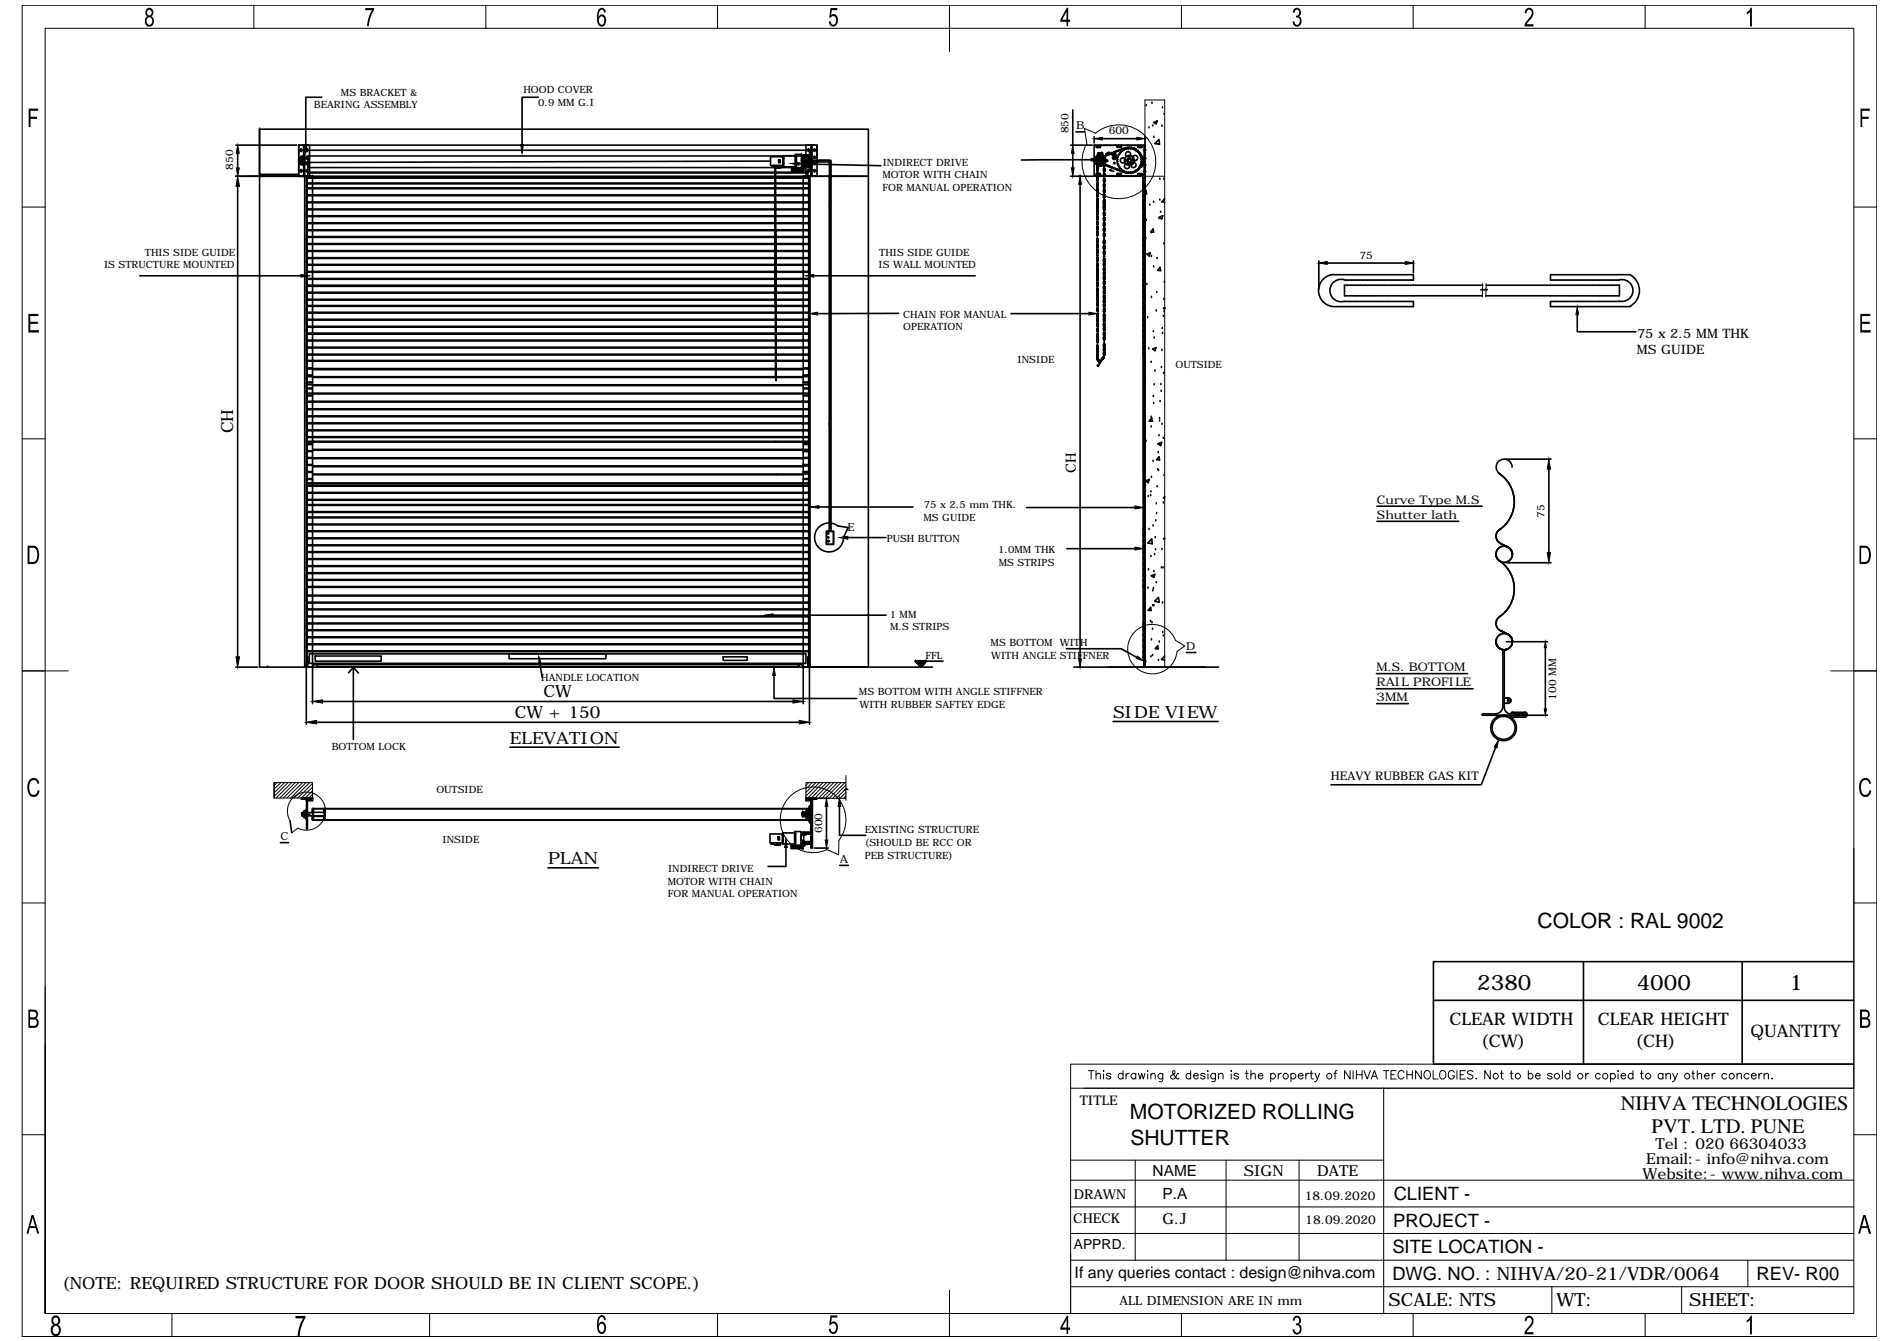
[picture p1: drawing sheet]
<svg xmlns="http://www.w3.org/2000/svg" width="297mm" height="210mm" viewBox="0 0 297 210" stroke-linecap="round" stroke-linejoin="round" font-family="sans-serif">
<defs><g id="words">
<g font-size="3.3">
<text x="240.7" y="145.3">COLOR : RAL 9002</text>
<text x="231.3" y="154.9">2380</text>
<text x="256.3" y="154.9">4000</text>
<text x="280.2" y="154.9">1</text>
<text x="176.9" y="175.2">MOTORIZED ROLLING</text>
<text x="177" y="179.2">SHUTTER</text>
</g>
<g font-size="3.2">
<text x="253.8" y="173.7">NIHVA TECHNOLOGIES</text>
<text x="258.6" y="177.4">PVT. LTD. PUNE</text>
</g>
<g font-size="2.9">
<text x="218.2" y="187.9">CLIENT -</text>
<text x="218" y="196.2">SITE LOCATION -</text>
<text x="218.1" y="192">PROJECT -</text>
<text x="218" y="200.3">DWG. NO. : NIHVA/20-21/VDR/0064</text>
<text x="275" y="200.3">REV- R00</text>
</g>
<g font-size="2.8">
<text x="217.4" y="204.5">SCALE: NTS</text>
<text x="243.7" y="204.5">WT:</text>
<text x="264.5" y="204.5">SHEET:</text>
</g>
<g font-size="2.7">
<text x="226.9" y="160.5">CLEAR WIDTH</text>
<text x="250.2" y="160.5">CLEAR HEIGHT</text>
<text x="231.9" y="163.8">(CW)</text>
<text x="256" y="163.9">(CH)</text>
<text x="274.1" y="162.4">QUANTITY</text>
</g>
<g font-size="2.6">
<text x="36.5" y="67.8" transform="rotate(-90 36.5 67.8)">CH</text>
<text x="80.6" y="112.3">CW + 150</text>
<text x="85.1" y="109.1">CW</text>
<text x="174.3" y="112.4">SIDE VIEW</text>
<text x="79.8" y="116.4">ELEVATION</text>
<text x="85.8" y="135.3">PLAN</text>
<text x="9.7" y="201.8">(NOTE: REQUIRED STRUCTURE FOR DOOR SHOULD BE IN CLIENT SCOPE.)</text>
</g>
<text font-size="2.5" x="168.3" y="200.1">If any queries contact : design@nihva.com</text>
<g font-size="2.4">
<text x="259.2" y="179.9">Tel : 020 66304033</text>
<text x="180.5" y="184.1">NAME</text>
<text x="194.8" y="184.1">SIGN</text>
<text x="206.2" y="184.1">DATE</text>
<text x="257.2" y="184.5">Website:- www.nihva.com</text>
<text x="257.8" y="182.3">Email:- info@nihva.com</text>
<text x="182" y="191.5">G.J</text>
<text x="182" y="187.7">P.A</text>
</g>
<g font-size="2.2">
<text x="168.4" y="74" transform="rotate(-90 168.4 74)">CH</text>
<text x="168.1" y="195.5">APPRD.</text>
</g>
<g font-size="2.1">
<text x="169.1" y="173">TITLE</text>
<text x="168.1" y="191.4">CHECK</text>
<text x="168.1" y="187.7">DRAWN</text>
</g>
<g font-size="2">
<text x="256.3" y="52.9">75 x 2.5 MM THK</text>
<text x="256.3" y="55.4">MS GUIDE</text>
<text x="175.3" y="204.2">ALL DIMENSION ARE IN mm</text>
</g>
<g font-size="1.9">
<text x="215.6" y="78.9">Curve Type M.S</text>
<text x="215.6" y="81.2">Shutter lath</text>
<text x="215.5" y="105.1">M.S. BOTTOM</text>
<text x="215.5" y="107.4">RAIL PROFILE</text>
<text x="215.6" y="109.7">3MM</text>
<text x="208.4" y="122">HEAVY RUBBER GAS KIT</text>
<text x="204.3" y="187.8">18.09.2020</text>
<text x="204.4" y="191.6">18.09.2020</text>
</g>
<g font-size="1.7">
<text x="167.3" y="20.9" transform="rotate(-90 167.3 20.9)">850</text>
<text x="168.5" y="20.3">B</text>
<text x="173.6" y="21">600</text>
<text x="36.5" y="26.6" transform="rotate(-90 36.5 26.6)">850</text>
<text x="212.9" y="40.5">75</text>
<text x="132.7" y="83.1">E</text>
<text x="241.9" y="81.1" transform="rotate(-90 241.9 81.1)">75</text>
<text x="185.8" y="101.8">D</text>
<text x="243.7" y="109.5" transform="rotate(-90 243.7 109.5)">100 MM</text>
<text x="43.9" y="131.5">C</text>
<text x="128.7" y="130.4" transform="rotate(-90 128.7 130.4)">600</text>
<text x="131.5" y="135.1">A</text>
</g>
<g font-size="1.6">
<text x="49.1" y="17">BEARING ASSEMBLY</text>
<text x="53.4" y="15">MS BRACKET &amp;</text>
<text x="82" y="14.6">HOOD COVER</text>
<text x="84.2" y="16.6">0.9 MM G.I</text>
<text x="138.2" y="27.9">MOTOR WITH CHAIN</text>
<text x="138.2" y="29.8">FOR MANUAL OPERATION</text>
<text x="138.2" y="25.9">INDIRECT DRIVE</text>
<text x="16.3" y="42">IS STRUCTURE MOUNTED</text>
<text x="22.7" y="40">THIS SIDE GUIDE</text>
<text x="137.6" y="42">IS WALL MOUNTED</text>
<text x="137.7" y="40">THIS SIDE GUIDE</text>
<text x="141.4" y="49.7">CHAIN FOR MANUAL</text>
<text x="141.4" y="51.7">OPERATION</text>
<text x="159.3" y="56.8">INSIDE</text>
<text x="184.1" y="57.6">OUTSIDE</text>
<text x="144.6" y="81.5">MS GUIDE</text>
<text x="144.7" y="79.5">75 x 2.5 mm THK.</text>
<text x="138.9" y="84.8">PUSH BUTTON</text>
<text x="156.3" y="86.6">1.0MM THK</text>
<text x="156.4" y="88.5">MS STRIPS</text>
<text x="139.3" y="96.7">1 MM</text>
<text x="139.4" y="98.7">M.S STRIPS</text>
<text x="155.1" y="101.2">MS BOTTOM WITH</text>
<text x="84.8" y="106.6">HANDLE LOCATION</text>
<text x="144.9" y="103.2">FFL</text>
<text x="155.2" y="103.1">WITH ANGLE STIFFNER</text>
<text x="134.5" y="108.8">MS BOTTOM WITH ANGLE STIFFNER</text>
<text x="134.6" y="110.8">WITH RUBBER SAFTEY EDGE</text>
<text x="51.9" y="117.3">BOTTOM LOCK</text>
<text x="68.3" y="124.1">OUTSIDE</text>
<text x="135.4" y="130.5">EXISTING STRUCTURE</text>
<text x="69.3" y="132">INSIDE</text>
<text x="104.6" y="136.6">INDIRECT DRIVE</text>
<text x="135.4" y="132.4">(SHOULD BE RCC OR</text>
<text x="135.4" y="134.4">PEB STRUCTURE)</text>
<text x="104.6" y="138.5">MOTOR WITH CHAIN</text>
<text x="104.6" y="140.4">FOR MANUAL OPERATION</text>
</g>
</g></defs>
<!-- layer: 0 -->
<g fill="none" stroke="#000" stroke-width=".25">
<path d="M50.4 15.2h-2.5v7.4M84.3 15.2h-2.6v7.4M179.5 16.5h.1M180.4 16.2h.1M180.5 19.7h.1M180.6 19.2l.6-.2-.2 .4zM181.9 19.8h.1M182 16.9h.1M182.3 17.9h.1M36.9 22.7h9.5M37.2 24v2.3M40.6 20.2h.1"/>
<path d="M40.6 27.6h.1M40.6 20.2v7.1h6.2v-4.6h81.1v2.4h2.2v2.5h5.9h-99.1M46.8 22.7h1.7v4.9h-1.7zM46.9 25.1h.3M46.9 23.5h.2M46.9 24.7h.2M46.9 26.7h.2M46.9 25.6h.2M47.1 25.4h.4M47.2 23.5h.2M47.2 24.7h.2M47.2 25.6h.2"/>
<path d="M47.2 25.7h.3M47.2 23.3v.1M47.2 23.6v.1M47.2 24.5v1.3M47.2 26.5v.2M47.2 26.8v.2M47.2 24.6h.3M47.2 25.1h.2M47.4 26.7l-.2 .1M47.4 24.4h.1v1.5h-.1zM47.4 24.8h-.3v.7h.3M47.4 24.7h.1"/>
<path d="M47.4 24.5h.1M47.4 25.6h.1M47.4 25.8h.1M47.5 25.1h.1M47.5 24.6h.1M47.5 22.7v4.9M47.5 25.7h.1M47.5 25.1h.2M47.7 22.7v81.7M47.9 23.5h.1M47.9 24.7h.1M47.9 26.7h.1"/>
<path d="M47.9 25.6h.1M48 37.6h.1M48 27.6v76.8M48.1 23.5h.1M48.1 24.7h.1M48.1 26.7h.1M48.1 25.6h.1M48.1 23.3v.1M48.1 23.6v.1M48.1 24.5v.1M48.1 24.6v.1M48.1 24.7v.1"/>
<path d="M48.1 25.7v.1M48.1 26.5v.2M48.1 26.7v.1M48.1 26.8v.2M48.1 28.1v.2M48.1 28.4v.2M48.1 28.8v.2M48.1 29.1v.3M48.1 29.5v.2M48.1 29.8v.3M48.1 30.2v.3M48.1 30.6v.2"/>
<path d="M48.1 30.9v.3M48.1 31.3v.2M48.1 31.7v.2M48.1 32v.2M48.1 32.4v.2M48.1 32.8v.2M48.1 33.1v.2M48.1 33.5v.2M48.1 33.8v.3M48.1 34.2v.2M48.1 34.5v.3M48.1 34.9v.2"/>
<path d="M48.1 35.2v.3M48.1 35.6v.2M48.1 36v.2M48.1 36.4v.2M48.1 36.7v.2M48.1 37.1v.2M48.1 37.4v.3M48.1 37.8v.2M48.1 38.1v.3M48.1 38.5v.2M48.1 38.8v.3M48.1 39.2v.2"/>
<path d="M48.1 39.6v.2M48.1 39.9v.3M48.1 24.7h.2M48.1 26.7h.2M48.1 25.6h.2M48.2 24.4h78.5v1.8h-78.5zM48.2 25.6h.1M48.2 24.9h-1.3v.5h1.3M48.2 27.1h78.3M48.2 27h78.3v.6M48.2 26.1v1.5M48.3 25h-.1"/>
<path d="M48.3 24.4v1.8M48.4 27.8h-.2v.1h.2M48.4 39.2h-.2v.2h.2M48.4 38.1h-.2v.2h.2M48.4 37h-.2v.2h.2M48.4 36h-.2v.1h.2M48.4 34.9h-.2v.1h.2M48.4 33.8h-.2v.1h.2M48.4 32.7h-.2v.1h.2M48.4 31.6h-.2v.1h.2M48.4 30.5h-.2v.1h.2M48.4 29.4h-.2v.1h.2"/>
<path d="M48.4 28.6h-.2v.2h.2M48.5 39.4h.1M48.5 38.3h.1M48.5 38.1h.1M48.5 37.2h.1M48.5 37h.1M48.5 36.1h.1M48.5 36h.1M48.5 35h.1M48.5 34.9h.1M48.5 33.9h.1M48.5 33.8h.1"/>
<path d="M48.5 32.8h.1M48.5 32.7h.1M48.5 31.7h.1M48.5 31.6h.1M48.5 30.6h.1M48.5 30.5h.1M48.5 29.5h.1M48.5 29.4h.1M48.5 39.2h.1M48.5 28.8h.1M48.5 28.6h.1M48.5 27.9h.1"/>
<path d="M48.5 27.8h.1M48.7 39.4h77.3M48.7 38.3h77.3M48.7 38.1h77.3M48.7 37.2h77.3M48.7 37h77.3M48.7 36.1h77.3M48.7 36h77.3M48.7 35h77.3M48.7 34.9h77.3M48.7 33.9h77.3M48.7 33.8h77.3"/>
<path d="M48.7 32.8h77.3M48.7 32.7h77.3M48.7 31.7h77.3M48.7 31.6h77.3M48.7 30.6h77.3M48.7 30.5h77.3M48.7 29.5h77.3M48.7 29.4h77.3M48.7 39.2h77.3M48.7 28.8h77.3M48.7 28.6h77.3M48.7 27.9h77.3"/>
<path d="M48.7 27.8h77.3M48.9 27.6h.1M48.9 27.6h-.8v.3M48.9 27.6v76.4M49.1 28.6h.1M120.7 25.2l-72.6 .2v.2M121.2 25.9v.2h-.3h.3v-.2M121.4 26.1h.1M121.4 26.1l.1 .1zM121.5 26.2h.8zM121.6 26.1h.1M121.8 25.9v.3h.2v-.3"/>
<path d="M121.8 26.1h.1M121.9 25h.3v.5h-.3zM122 25.1h.1zM122 25.3h.1zM122.6 24.5h-1.9v1.4h1.9M122.7 24.8h.1M122.7 25.6h.1M122.7 24.4v1.7M124 26.4h1.8M124 26.7h1.7zM124.1 26.5v.2zM124.2 26.6h.1"/>
<path d="M124.2 26.6v.1v-.1M124.2 26.7h.1M124.3 26.5l.1 .2zM124.5 24.2h1v2.1h-1zM124.5 24.4h-1.9v1.7h1.9M124.6 24.5h.1M124.6 25.2v.1zM124.6 26h.1M124.6 26.6l.1 .1zM124.7 26.6l.1 .1zM124.7 24.2v2.1M124.8 26.6v.1z"/>
<path d="M124.8 26.6l.1 .1zM124.9 26.6h.1M124.9 26.6v.1v-.1M125 26.6v.1zM125.1 26.6v.1zM125.1 25.6l12.8 .3M125.3 26.5l.1 .2zM125.5 26.7h.1M125.5 26.6l.1 .1zM125.5 26h.1M125.5 26.1h.4M125.6 26h.1"/>
<path d="M125.6 26.5v.2zM125.6 24.8v.6zM125.6 25h.1M125.6 24.9v.5M125.6 25.3h.1M125.7 24.8l-.1 .2h.3M125.8 24.9h-.3v.4h.3M125.8 27.6h.8v.3M125.8 27.6v76.8h20.2M125.8 26.4v.4M125.8 26.2h.1h-.1v.6zM125.8 26.4h-1.8v.4h1.8"/>
<path d="M125.8 26.8h.1M125.8 25.8h.2M125.8 24.3h.2M125.8 24.9h.1M125.8 25.3h.1M125.8 24.3v.2h.1M125.8 25.7v.3M125.8 26h.1M125.8 25.7h.1M125.8 24.3h.1M125.8 25.7v.2M125.8 24.2v.1"/>
<path d="M125.8 24.3v.1M125.9 25h.1M125.9 25.3h-.3l.1 .2M125.9 25.3h.1M125.9 25.4h.6M125.9 26.3h.1M125.9 24.8h-.4v.7h.4M125.9 26.4h.1M125.9 26.2h.1M125.9 26.1h1.1M125.9 25.7h1.1M126 24.9h.1"/>
<path d="M126 25.3h.1M126 25.9l-.2 .1M126 24.5h-.2M126.1 39.4h.1M126.1 38.3h.1M126.1 38.1h.1M126.1 37.2h.1M126.1 37h.1M126.1 36.1h.1M126.1 36h.1M126.1 35h.1M126.1 34.9h.1"/>
<path d="M126.1 33.9h.1M126.1 33.8h.1M126.1 32.8h.1M126.1 32.7h.1M126.1 31.7h.1M126.1 31.6h.1M126.1 30.6h.1M126.1 30.5h.1M126.1 29.5h.1M126.1 29.4h.1M126.1 39.2h.1M126.1 28.8h.1"/>
<path d="M126.1 28.6h.1M126.1 27.9h.1M126.1 27.8h.1M126.1 25.8h.1M126.1 25.9h.1M126.1 24.3h.1M126.1 24.5h.1M126.1 24.9h.1M126.1 25.3h.1M126.2 24.2v-1.5h1.7v4.9h-1.7v-1.4M126.2 25.8h.1M126.2 25.9h.1"/>
<path d="M126.2 24.3h.1M126.2 24.5h.1M126.3 27.8h.2v.1h-.2M126.3 28.6h.2v.2h-.2M126.3 39.2h.2v.2h-.2M126.3 38.1h.2v.2h-.2M126.3 37h.2v.2h-.2M126.3 36h.2v.1h-.2M126.3 34.9h.2v.1h-.2M126.3 33.8h.2v.1h-.2M126.3 32.7h.2v.1h-.2M126.3 31.6h.2v.1h-.2"/>
<path d="M126.3 30.5h.2v.1h-.2M126.3 29.4h.2v.1h-.2M126.3 24.9h.1M126.3 25.3h.1M126.3 26.1l-.2 .3-.2-.1M126.4 25.8h.1M126.4 25.9h.1M126.4 24.3h.1M126.4 24.5h.1M126.4 24.9h.1M126.4 25.3h.1M126.4 26.7h.1"/>
<path d="M126.5 24.8h-.8v.2h.2v-.1h.6h-.6M126.5 25.4h-.6v-.1h-.2v.2h.8M126.5 24.7l.1-.1v1h-.1zM126.5 25.1h-.9h.9M126.5 24.9h.5M126.5 24.4v1.8M126.5 25.8h.1M126.5 25.9h.1M126.5 24.3h.1M126.5 24.5h.1M126.5 24.9h.2M126.5 25.3h.2"/>
<path d="M126.6 24.6h.1v1h-.1M126.6 26.7v.1M126.6 23.3v.1M126.6 23.5h-78.5M126.6 23.6v.1M126.6 26.5v.2M126.6 26.8v.2M126.6 28.1v.2M126.6 28.4v.2M126.6 28.8v.2M126.6 29.1v.3M126.6 29.5v.2"/>
<path d="M126.6 29.8v.3M126.6 30.2v.3M126.6 30.6v.2M126.6 30.9v.3M126.6 31.3v.2M126.6 31.7v.2M126.6 32v.2M126.6 32.4v.2M126.6 32.8v.2M126.6 33.1v.2M126.6 33.5v.2M126.6 33.8v.3"/>
<path d="M126.6 34.2v.2M126.6 34.5v.3M126.6 34.9v.2M126.6 35.2v.3M126.6 35.6v.2M126.6 36v.2M126.6 36.4v.2M126.6 36.7v.2M126.6 37.1v.2M126.6 37.4v.3M126.6 37.8v.2M126.6 38.1v.3"/>
<path d="M126.6 38.5v.2M126.6 38.8v.3M126.6 39.2v.2M126.6 39.6v.2M126.6 39.9v.3M126.7 25.8h.1M126.7 25.9h.1M126.7 24.3h.1M126.7 24.5h.1M126.7 23.5h.1M126.7 26.7h.1M126.7 24.9h.1"/>
<path d="M126.7 25.3h.1M126.7 27.6v76.8M126.8 25.8h.1M126.8 25.9h.1M126.8 24.3h.1M126.8 24.5h.1M126.8 27.6v-.1h.2v-4.7l-.2-.1h.3v4.9M126.8 23.9v1.2v-1.1l-.1 .2v1.9l.1 .1v-1.1v1.3M126.8 23.9h.1M126.8 26.4h.1M126.8 24.9h.1M126.8 25.3h.1"/>
<path d="M126.9 23.9h.1M126.9 23.8v-.1h.1v1.4M126.9 26.4h.1M126.9 23.9v2.5M127 25.1v1.5h-.1v-.2M127 25.1v1.5M127 25.8h.1M127 25.9h.1M127 24.3h.1M127 24.5h.1M127 24.9h.1M127 25.3h.1"/>
<path d="M127 22.7v4.9M127 24.5h-.7v.2h-.4M127 23.7h.1M127 23.7v1.4M127 26.6h.1M127 24.2h-1.1v2.2M127.1 22.7v4.9M127.3 23.5h.2M127.3 24.7h.2M127.3 26.7h.2M127.3 25.6h.2M127.5 26.7l.1 .1"/>
<path d="M127.6 23.3v.1M127.6 23.5h-.1M127.6 23.6v.1M127.6 24.5v.1M127.6 24.6l-.1 .1M127.6 24.7v.1M127.6 25.4v.2M127.6 25.6h-.1M127.6 25.7v.1M127.6 26.5v.2M127.6 26.8v.2M127.6 23.5h.2"/>
<path d="M127.6 24.7h.2M127.6 26.7h.2M127.6 25.6h.2M129.9 27.6h.1M129.9 32.3h.1M130.1 27.6v55.6h.4v2h-1.1v-2h.5v-55.6h-3.1v76.8M168.5 20.6h1.3M170.9 25h-11M171.3 27.5h.3M171.3 22.8h.3M171.7 22.8l-.1 .2 .1 .1M171.7 27.5h.3"/>
<path d="M171.7 22.8h.3M171.7 22.9h.6M171.7 23.1h.6M171.8 38.8v.3M172 24.1h.6zM172 24v.1zM172 25.1h.1M172.1 25.2h.1M172.1 25h.1M172.1 25.1v.1M172.1 24h.1M172.1 25.3h.1"/>
<path d="M172.1 24.8a20.2 20.2 0 0 1 4.8-1.7 2.01 2.01 0 0 1 1.9 2.3 2.01 2.01 0 0 1-2.4 1.7M172.1 25v.1M172.1 25.2v.1M172.1 24l.1 .1zM172.1 24.9h.1M172.1 25.4l2.1 1 2.2 .7M172.1 25.3a.28 .28 0 0 1 0-.4 .28 .28 0 0 0-.1 .2 .28 .28 0 0 0 .1 .3M172.2 25.3h.1M172.2 25h-.1M172.2 27.5h.3M172.2 22.8h.3M172.2 22.8l.1 .2-.1 .1"/>
<path d="M172.2 27.2l.1 .1-.1 .1M172.2 24.9h.1M172.3 27.2h-.6l-.1 .1 .1 .1h.6M172.3 24.9h-.1v.1M172.3 25.3h.1M172.3 24.9h.1M172.3 24l.1 .1zM172.3 24.8h.1M172.3 25.5h.1M172.4 25.3h-.1M172.4 24.9h.1l-.1 .1M172.4 24.9h.1"/>
<path d="M172.4 24h.1M172.5 25.3h-.1M172.5 25v-.1v.1M172.5 25.2h.1M172.5 25.1h.1M172.5 25.2v.1M172.5 25l.1 .1M172.5 24h.1M172.5 24v.1v-.1M172.6 25.1v.1M172.6 24h.1M172.6 24.7h.1"/>
<path d="M172.6 25.6h.1M172.7 24.3v-.4h-.8v.4M172.7 27.5h.3M172.7 22.8h.3M172.9 24.5h.1M172.9 25.7h.1M172.9 39v.3M173.1 24.4h.1M173.1 25.9h.1M173.2 27.5h.3M173.2 22.8h.3M173.2 25h.2v.3h-.2"/>
<path d="M173.4 25v.3M173.4 24.3h.1M173.4 26h.1M173.5 23.9h.2h-.2zM173.5 23.9l-.4 .2M173.7 24.2h.1M173.7 26.1h.1M173.7 27.5h.3M173.7 22.8h.3M173.8 26.6l.2 .1zM173.9 24.1h.1M173.9 26.1h.1"/>
<path d="M174 26.7l.4 .1M174.1 24h.1M174.1 26.3h.1M174.1 27.5h.4M174.1 22.8h.4M174.3 24.5l-.1 .3 .1 .1h.4l.1-.2M174.4 23.9h.1M174.4 26.4h.1M174.5 24.4l.2 .2M174.5 24.5l-.1-.5h-.2l-.1 .2 .2 .3M174.6 24.2l.1-.1zM174.6 27.5h.3"/>
<path d="M174.6 22.8h.3M174.7 24.1l.1 .3M174.7 23.8h.1M174.7 26.5h.1M174.9 23.7h.1M174.9 26.6h.1M174.9 24.5l-.2 .1M175 22.9h.5M175 22.8l-.1 .2 .1 .1h.5M175 27.1l-.1 .1 .1 .1M175 25h-.1v.2l.1 .1-.1 .3h.2M175 27.4h.5"/>
<path d="M175 27.2h.5M175 24.6l-.3 .1M175.1 24.6l-.2 .1 .1 .2M175.1 25.6l-.1 .1 .2 .2M175.1 27.5h.3M175.1 22.8h.3M175.1 23.6h.1M175.1 26.7h.1M175.2 24.4h-.2v.1l.1 .1-.1-.1M175.2 25.9v.3h.1M175.3 26.2h.1M175.3 24.1h-.1v.2"/>
<path d="M175.3 26.2l.1 .2h.2l-.1 .2 .1 .1h.2M175.3 23.5h.1M175.3 26.7h.1M175.3 24v.1M175.5 27.1l.1 .1-.1 .1M175.5 22.8l.1 .2-.1 .1M175.5 23.9l-.1-.1-.1 .3M175.5 26.4h.1M175.6 27.5h.3M175.6 22.8h.3M175.6 23.4h.1M175.6 26.8h.1"/>
<path d="M175.8 23.7l-.2-.1-.1 .2M175.8 26.6h.1M175.8 26.7l.1 .2 .2-.1M175.9 23.4h.1M175.9 26.9h.1M176.1 23.5l-.2-.1-.1 .2M176.1 23.3h.1M176.1 27h.1M176.1 27.5h.3M176.1 22.8h.3M176.1 23.4h.1M176.1 26.8v.2h.2l.1-.1 .2 .2 .1-.1"/>
<path d="M176.3 23.2h.1M176.4 23.4l-.3-.1v.1M176.4 27.1h.1M176.4 23.3h.1M176.4 23.2l-2.5 .9-1.8 .8M176.4 23.2a1.97 1.97 0 0 1 2.4 1.9 1.97 1.97 0 0 1-2.4 1.9l-4.2-1.6M176.5 25l.1 .2h-.1l.2 .3M176.5 27.5h.4M176.5 22.8h.4M176.6 23.2h.1M176.7 23.3l-.1-.1-.2 .2M176.7 26.9h.1"/>
<path d="M176.7 23.3l.1-.1h.2v.1M176.7 27l.1 .1h.2v-.1M176.7 27.1h.1M176.7 23.3h.1M176.7 25.5l.1-.1 .2 .1M176.8 23.1h.1M176.9 24.9l-.2-.2-.2 .3M176.9 24.9l.1-.2 .2 .3M177 23.3h.1M177 27.5h.3M177 22.8h.3M177 26.9h.1"/>
<path d="M177 23.3l.1-.1h.2v.2M177 27.1h.1M177.1 23.1h.1M177.2 25l-.1 .1 .1 .1M177.2 25.2l-.2 .3M177.3 23.3h.1M177.3 23.4l.3-.1v.1M177.3 27.1h.1M177.4 23.2h.1M177.5 27.5h.3M177.5 22.8h.3M177.6 27h.1"/>
<path d="M177.6 26.8v.2l-.3-.1v.1l-.2 .1-.1-.1M177.6 23.5l.2-.1 .1 .2M177.6 23.3h.1M177.8 26.9h.1M177.8 23.4h.1M177.9 26.7l-.1 .2-.2-.1M177.9 23.7l.2-.1 .1 .2M178 27.5h.3M178 22.8h.3M178 26.7h.1M178.1 26.4l.1 .2-.1 .1-.2-.1M178.2 26.4h-.1"/>
<path d="M178.2 23.9l.1-.1v.2M178.2 23.7h.1M178.2 26.6h.1M178.2 22.8l-.1 .2 .1 .1M178.2 27.2l-.1 .1 .1 .1M178.3 22.9h.5M178.3 23.1h.5M178.3 27.4h.5M178.3 27.2h.5M178.4 26.2v.1l-.2 .1M178.4 24.1h.1l.1 .1-.1 .1M178.4 26.4h.1"/>
<path d="M178.4 23.9h.1M178.4 27.5h.4M178.4 22.8h.4M178.5 25.9l.1 .1-.1 .2h-.1M178.5 24.4h.1l.1 .1-.1 .1M178.6 26.2h.1M178.6 24.1h.1M178.6 24.6v.1M178.6 25.6h.1M178.6 25.6l.1 .1-.1 .2h-.1M178.6 24.7h.2l-.1 .2M178.6 26h.1"/>
<path d="M178.7 25h.1v.2l-.1 .1M178.7 25.3l.1 .3h-.2M178.7 24.3h.1M178.7 25.8h.1M178.7 24.5h.1M178.7 22.8l.2 .2-.2 .1M178.7 27.2l.2 .1-.2 .1M178.8 25.5h.1M178.8 25.3h.1M178.8 24.8h.1M178.9 25h.1M178.9 25.8l.1 .1-.2 .2z"/>
<path d="M178.9 24.4a1.93 1.93 0 0 1 0 1.4M178.9 27.5h.3M178.9 22.8h.3M179 23.5h.2M179 24.8h.2M179 25.8h.2M179 26.8h.2M179.2 22.7h-7.9v4.9h7.9M179.2 22.7h.1v4.9h-.1M179.2 27h.1M179.2 24.9h.1M179.2 22.7v4.9"/>
<path d="M179.2 25.9h.1M179.2 25.7h.1M179.2 26.7h.1M179.2 24.6h.1M179.2 23.6h.1M179.2 23.4h.1M179.2 25.8h.1M179.2 24.8h.1M179.2 23.5h.1M179.2 26.8h.1M179.3 30l.2-.2v.5h-.2M179.3 23.5h.2"/>
<path d="M179.3 24.8h.2M179.3 25.8h.2M179.3 26.8h.2M179.4 37.4h.1M179.5 34.5h.1M179.6 39.8l.5-.2-.1 .5zM179.9 20h.1M180 32.1h.1M180.3 36.4h.1M180.6 35.8v.6l-.4-.1zM180.6 31.7h.1M180.7 21.5h.1"/>
<path d="M180.8 22.5l.7-.7 .1 .8zM181.5 34.2h.1M181.5 34l.6-.2-.2 .5zM181.6 31.3h.1M181.6 28.1h.1M181.7 33.2h.1M181.9 31.6l.5 .1M182.2 28.1h.1M182.2 38.2h.1M182.4 31.1l-.5 .5M21.9 43.2h25.2M48 42.3h.1"/>
<path d="M48.1 40.3v.2M48.1 40.7v.2M48.1 41v.3M48.1 41.4v.2M48.1 41.7v.3M48.1 42.1v.3M48.1 42.4v.3M48.1 42.8v.3M48.1 43.2v.2M48.1 43.5v.3M48.1 43.9v.2M48.1 44.3v.2"/>
<path d="M48.1 44.6v.3M48.1 45v.2M48.1 45.3v.3M48.1 45.7v.3M48.1 46v.3M48.1 46.4v.3M48.1 46.8v.2M48.1 47.1v.3M48.1 47.5v.2M48.1 47.9v.2M48.1 48.2v.3M48.1 48.6v.2"/>
<path d="M48.1 49v.2M48.1 49.3v.3M48.1 49.7v.2M48.1 50v.3M48.1 50.4v.2M48.1 50.7v.3M48.1 51.1v.2M48.1 51.5v.2M48.1 51.8v.3M48.1 52.2v.2M48.1 52.6v.2M48.1 52.9v.3"/>
<path d="M48.1 53.3v.2M48.1 53.6v.3M48.1 54v.2M48.1 54.3v.3M48.1 54.7v.2M48.1 55.1v.2M48.1 55.4v.3M48.1 55.8v.2M48.1 56.2v.2M48.1 56.5v.3M48.1 56.9v.2M48.1 57.2v.3"/>
<path d="M48.1 57.6v.2M48.1 57.9v.3M48.1 58.3v.3M48.1 58.7v.2M48.1 59v.3M48.1 59.4v.2M48.1 59.8v.2M48.2 56.4h78.3v.1h-78.3zM48.2 57.7h78.3M48.2 59h78.3M48.3 42.5h-.1l.1 .1M48.4 52.1h-.2v.2h.2"/>
<path d="M48.4 48.9h-.2v.1h.2M48.4 47.8h-.2v.1h.2M48.4 54.3h-.2v.2h.2M48.4 57.6h-.2v.1h.2M48.4 59.8h-.2v.1h.2M48.4 46.8h-.2v.2h.2M48.4 45.7h-.2v.2h.2M48.4 44.6h-.2v.2h.2M48.4 43.6h-.2v.1h.2M48.4 42.6h.2M48.4 42.5h.2M48.4 41.4h-.2v.1h.2"/>
<path d="M48.4 40.3h-.2v.2h.2M48.4 50h-.2v.1h.2M48.4 51.1h-.2v.1h.2M48.4 53.2h-.2v.2h.2M48.4 55.4h-.2v.2h.2M48.4 58.7h-.2v.1h.2M48.5 47h.1M48.5 46.8h.1M48.5 45.9h.1M48.5 45.7h.1M48.5 44.8h.1M48.5 44.6h.1"/>
<path d="M48.5 43.7h.1M48.5 43.6h.1M48.5 41.5h.1M48.5 41.4h.1M48.5 40.5h.1M48.5 40.3h.1M48.5 59.9h.1M48.5 53.4h.1M48.5 53.2h.1M48.5 52.3h.1M48.5 52.1h.1M48.5 51.2h.1"/>
<path d="M48.5 51.1h.1M48.5 50.1h.1M48.5 50h.1M48.5 49h.1M48.5 48.9h.1M48.5 47.9h.1M48.5 47.8h.1M48.5 55.6h.1M48.5 55.4h.1M48.5 54.5h.1M48.5 54.3h.1M48.5 58.8h.1"/>
<path d="M48.5 58.7h.1M48.5 57.7h.1M48.5 57.6h.1M48.5 59.8h.1M48.6 42.6h.2M48.6 42.5h.2M48.7 47h77.3M48.7 46.8h77.3M48.7 45.9h77.3M48.7 45.7h77.3M48.7 44.8h77.3M48.7 44.6h77.3"/>
<path d="M48.7 43.7h77.3M48.7 43.6h77.3M48.7 41.5h77.3M48.7 41.4h77.3M48.7 40.5h77.3M48.7 40.3h77.3M48.7 59.9h.2M48.7 53.4h77.3M48.7 53.2h77.3M48.7 52.3h77.3M48.7 52.1h77.3M48.7 51.2h77.3"/>
<path d="M48.7 51.1h77.3M48.7 50.1h77.3M48.7 50h77.3M48.7 49h77.3M48.7 48.9h77.3M48.7 47.9h77.3M48.7 47.8h77.3M48.7 55.6h77.3M48.7 55.4h77.3M48.7 54.5h77.3M48.7 54.3h77.3M48.7 58.8h.2"/>
<path d="M48.7 58.7h.2M48.7 57.7h.2M48.7 57.6h.2M48.7 59.8h.2M48.9 42.6h76.9M48.9 42.5h76.9M49.1 57.8h76.5M49.1 59.1h76.5M125.8 59.9h.2M125.8 58.8h.2M125.8 58.7h.2M125.8 57.7h.2"/>
<path d="M125.8 57.6h.2M125.8 59.8h.2M125.9 42.6h.2M125.9 42.5h.2M126.1 47h.1M126.1 46.8h.1M126.1 45.9h.1M126.1 45.7h.1M126.1 44.8h.1M126.1 44.6h.1M126.1 43.7h.1M126.1 43.6h.1"/>
<path d="M126.1 41.5h.1M126.1 41.4h.1M126.1 40.5h.1M126.1 40.3h.1M126.1 59.9h.1M126.1 53.4h.1M126.1 53.2h.1M126.1 52.3h.1M126.1 52.1h.1M126.1 51.2h.1M126.1 51.1h.1M126.1 50.1h.1"/>
<path d="M126.1 50h.1M126.1 49h.1M126.1 48.9h.1M126.1 47.9h.1M126.1 47.8h.1M126.1 55.6h.1M126.1 55.4h.1M126.1 54.5h.1M126.1 54.3h.1M126.1 58.8h.1M126.1 58.7h.1M126.1 57.7h.1"/>
<path d="M126.1 57.6h.1M126.1 59.8h.1M126.2 42.6h.1M126.2 42.5h.1M126.3 52.1h.2v.2h-.2M126.3 48.9h.2v.1h-.2M126.3 47.8h.2v.1h-.2M126.3 54.3h.2v.2h-.2M126.3 57.6h.2v.1h-.2M126.3 59.8h.2v.1h-.2M126.3 46.8h.2v.2h-.2M126.3 45.7h.2v.2h-.2"/>
<path d="M126.3 44.6h.2v.2h-.2M126.3 43.6h.2v.1h-.2M126.3 41.4h.2v.1h-.2M126.3 40.3h.2v.2h-.2M126.3 50h.2v.1h-.2M126.3 51.1h.2v.1h-.2M126.3 53.2h.2v.2h-.2M126.3 55.4h.2v.2h-.2M126.3 58.7h.2v.1h-.2M126.4 42.5h.1l-.1 .1M126.6 40.3v.2M126.6 40.7v.2"/>
<path d="M126.6 41v.3M126.6 41.4v.2M126.6 41.7v.3M126.6 42.1v.3M126.6 42.4v.3M126.6 42.8v.3M126.6 43.2v.2M126.6 43.5v.3M126.6 43.9v.2M126.6 44.3v.2M126.6 44.6v.3M126.6 45v.2"/>
<path d="M126.6 45.3v.3M126.6 45.7v.3M126.6 46v.3M126.6 46.4v.3M126.6 46.8v.2M126.6 47.1v.3M126.6 47.5v.2M126.6 47.9v.2M126.6 48.2v.3M126.6 48.6v.2M126.6 49v.2M126.6 49.3v.3"/>
<path d="M126.6 49.7v.2M126.6 50v.3M126.6 50.4v.2M126.6 50.7v.3M126.6 51.1v.2M126.6 51.5v.2M126.6 51.8v.3M126.6 52.2v.2M126.6 52.6v.2M126.6 52.9v.3M126.6 53.3v.2M126.6 53.6v.3"/>
<path d="M126.6 54v.2M126.6 54.3v.3M126.6 54.7v.2M126.6 55.1v.2M126.6 55.4v.3M126.6 55.8v.2M126.6 56.2v.2M126.6 56.5v.3M126.6 56.9v.2M126.6 57.2v.3M126.6 57.6v.2M126.6 57.9v.3"/>
<path d="M126.6 58.3v.3M126.6 58.7v.2M126.6 59v.3M126.6 59.4v.2M126.6 59.8v.2M127.4 43.2h25.3M140.7 49.1h-12.7M158.3 49.1h12.2M171.8 56v.1M172.9 43.1h.1M172.9 43.8h.1M172.9 46h.1"/>
<path d="M172.9 50.4h.1M172.9 53.2h.1M172.9 41.7h.1M172.9 47.4v.1M172.9 48.4v.1M172.9 51.8h.1M179.3 59.6v.3M179.6 44.5h.1M179.7 49.7h.1M179.9 54.6h.1M180.3 56.7h.1M180.3 40.1h.1"/>
<path d="M180.3 46.6h.1M180.5 54.6l.5-.2-.2 .5zM180.6 51.9h.1M180.6 41.8h.1M180.7 52.9h.1M180.8 58.1h.1M181.1 48.7h.1M181.1 45.8h.1M181.2 40.5h.1M181.7 41.9v.5l-.4-.1zM181.9 57.5h.1M181.9 54.8h.1"/>
<path d="M182 51.4h.1M182 52.2h.1M182.2 49.5h.1M182.2 48.3h.1M182.2 58.4h.1M182.2 46.8h.1M182.3 48.8h.1M182.3 44.2h.1M182.4 48.3h.1M208.8 43a2.52 2.52 0 0 0-2.3 2.5 2.52 2.52 0 0 0 2.3 2.5M208.8 43h12.5v.8h-.1M210.5 43.8a1.76 1.76 0 0 0-2.3 1.7 1.76 1.76 0 0 0 2.3 1.7"/>
<path d="M210.5 43.8h.1M210.5 47.2h.1M210.6 44.6h-.1v1.7h.1M210.7 44.6h.1M210.7 43.8h.1M210.7 47.2h.1M210.7 46.3h.1M210.9 43.8h.1M210.9 47.2h.1M210.9 44.6h.2M210.9 46.3h.2M211.1 43.8h.1"/>
<path d="M211.1 47.2h.1M211.2 44.6h.1M211.2 46.3h.1M211.2 43.8h.2M211.2 47.2h.2M211.4 44.6h.1M211.4 46.3h.1M211.5 43.8h.1M211.5 47.2h.1M211.6 44.6h.2M211.6 43.8h.2M211.6 47.2h.2"/>
<path d="M211.6 46.3h.2M211.8 43.8h.2M211.8 47.2h.2M211.9 44.6h.1M211.9 46.3h.1M212 43.8h.1M212 47.2h.1M212.1 44.6h.2M212.1 46.3h.2M212.2 43.8h.1M212.2 47.2h.1M212.3 44.6h.2"/>
<path d="M212.3 46.3h.2M212.4 43.8h.1M212.4 47.2h.1M212.6 44.6h.2M212.6 43.8h.1M212.6 47.2h.1M212.6 46.3h.2M212.8 43.8h.1M212.8 47.2h.1M212.9 44.6h.1M212.9 46.3h.1M213 43.8h.1"/>
<path d="M213 47.2h.1M213.1 44.6h.1M213.1 46.3h.1M213.2 43.8h.1M213.2 47.2h.1M213.3 44.6h.2M213.3 46.3h.2M213.4 43.8h.1M213.4 47.2h.1M213.6 44.6h.1M213.6 43.8h.1M213.6 47.2h.1"/>
<path d="M213.6 46.3h.1M213.7 43.8h.2M213.7 47.2h.2M213.8 44.6h.2M213.8 46.3h.2M214 43.8h.1M214 47.2h.1M214 44.6h.2M214 46.3h.2M214.1 43.8h.1M214.1 47.2h.1M214.3 44.6h.2"/>
<path d="M214.3 46.3h.2M214.3 43.8h.2M214.3 47.2h.2M214.5 44.6h.2M214.5 43.8h.1M214.5 47.2h.1M214.5 46.3h.2M214.7 43.8h.1M214.7 47.2h.1M214.8 44.6h.1M214.8 46.3h.1M214.9 43.8h.1"/>
<path d="M214.9 47.2h.1M215 44.6h.2M215 46.3h.2M215.1 43.8h.1M215.1 47.2h.1M215.2 44.6h.2M215.2 46.3h.2M215.3 43.8h.1M215.3 47.2h.1M215.5 44.6h.1M215.5 43.8h.1M215.5 47.2h.1"/>
<path d="M215.5 46.3h.1M215.7 43.8h.1M215.7 47.2h.1M215.7 44.6h.2M215.7 46.3h.2M215.9 43.8h.1M215.9 47.2h.1M216 44.6h.1M216 46.3h.1M216.1 43.8h.1M216.1 47.2h.1M216.2 44.6h.2"/>
<path d="M216.2 46.3h.2M216.2 43.8h.2M216.2 47.2h.2M216.5 44.6h.1M216.5 43.8h.1M216.5 47.2h.1M216.5 46.3h.1M216.6 43.8h.1M216.6 47.2h.1M216.7 44.6h.1M216.7 46.3h.1M216.8 43.8h.2"/>
<path d="M216.8 47.2h.2M216.9 44.6h.2M216.9 46.3h.2M217 43.8h.1M217 47.2h.1M217.2 44.6h.1M217.2 46.3h.1M217.2 43.8h.1M217.2 47.2h.1M217.4 43.8h.1M217.4 47.2h.1M217.4 44.6h.2"/>
<path d="M217.4 46.3h.2M217.6 43.8h.1M217.6 47.2h.1M217.6 44.6h.2M217.6 46.3h.2M217.8 43.8h.1M217.8 47.2h.1M217.9 44.6h.2M217.9 46.3h.2M218 43.8h.1M218 47.2h.1M218.1 44.6h.2"/>
<path d="M218.1 46.3h.2M218.2 43.8h.1M218.2 47.2h.1M218.4 44.6h.1M218.4 43.8h.1M218.4 47.2h.1M218.4 46.3h.1M218.6 43.8h.1M218.6 47.2h.1M218.6 44.6h.2M218.6 46.3h.2M218.7 43.8h.2"/>
<path d="M218.7 47.2h.2M218.9 44.6h.1M218.9 46.3h.1M218.9 43.8h.2M218.9 47.2h.2M219.1 44.6h.1M219.1 46.3h.1M219.1 43.8h.1M219.1 47.2h.1M219.3 44.6h.2M219.3 43.8h.2M219.3 47.2h.2"/>
<path d="M219.3 46.3h.2M219.5 43.8h.1M219.5 47.2h.1M219.6 44.6h.1M219.6 46.3h.1M219.7 43.8h.1M219.7 47.2h.1M219.8 44.6h.2M219.8 46.3h.2M219.9 43.8h.1M219.9 47.2h.1M220 44.6h.2"/>
<path d="M220 46.3h.2M220.1 43.8h.1M220.1 47.2h.1M220.3 43.8h.1M220.3 47.2h.1M220.3 44.6h.1M220.3 46.3h.1M220.5 43.8h.1M220.5 47.2h.1M220.5 44.6h.2M220.5 46.3h.2M220.7 43.8h.1"/>
<path d="M220.7 47.2h.1M220.8 44.6h.1M220.8 46.3h.1M220.9 43.8h.1M220.9 47.2h.1M221 44.6h.1M221 46.3h.1M221.1 43.8h.1M221.1 47.2h.1M221.2 47.2h.1v.8h-12.5M221.2 44.6h11M221.2 46.3h10.9"/>
<path d="M232.7 46.3h10.2M232.7 44.6h10.2M242.9 47.2h-.1v.8h12.5M242.9 43.8h.1M242.9 47.2h.1M243 44.6h.1M243 46.3h.1M243.1 43.8h.1M243.1 47.2h.1M243.2 44.6h.1M243.2 46.3h.1M243.3 43.8h.1"/>
<path d="M243.3 47.2h.1M243.4 44.6h.2M243.4 46.3h.2M243.5 43.8h.1M243.5 47.2h.1M243.7 44.6h.1M243.7 43.8h.1M243.7 47.2h.1M243.7 46.3h.1M243.9 44.6h.2M243.9 43.8h.1M243.9 47.2h.1"/>
<path d="M243.9 46.3h.2M244.1 43.8h.1M244.1 47.2h.1M244.1 44.6h.2M244.1 46.3h.2M244.3 43.8h.1M244.3 47.2h.1M244.4 44.6h.1M244.4 46.3h.1M244.5 43.8h.1M244.5 47.2h.1M244.6 44.6h.2"/>
<path d="M244.6 46.3h.2M244.6 43.8h.2M244.6 47.2h.2M244.9 44.6h.1M244.9 43.8h.1M244.9 47.2h.1M244.9 46.3h.1M245 43.8h.2M245 47.2h.2M245.1 44.6h.1M245.1 46.3h.1M245.2 43.8h.2"/>
<path d="M245.2 47.2h.2M245.3 44.6h.2M245.3 46.3h.2M245.4 43.8h.1M245.4 47.2h.1M245.6 44.6h.1M245.6 46.3h.1M245.6 43.8h.1M245.6 47.2h.1M245.8 43.8h.1M245.8 47.2h.1M245.8 44.6h.2"/>
<path d="M245.8 46.3h.2M246 43.8h.1M246 47.2h.1M246 44.6h.2M246 46.3h.2M246.2 43.8h.1M246.2 47.2h.1M246.3 44.6h.2M246.3 46.3h.2M246.4 43.8h.1M246.4 47.2h.1M246.5 44.6h.2"/>
<path d="M246.5 46.3h.2M246.6 43.8h.1M246.6 47.2h.1M246.8 44.6h.1M246.8 43.8h.1M246.8 47.2h.1M246.8 46.3h.1M247 49.3v2.6h9.2M247 43.8h.1M247 47.2h.1M247 44.6h.2M247 46.3h.2"/>
<path d="M247.1 43.8h.2M247.1 47.2h.2M247.3 44.6h.1M247.3 46.3h.1M247.4 43.8h.1M247.4 47.2h.1M247.5 44.6h.2M247.5 46.3h.2M247.5 43.8h.2M247.5 47.2h.2M247.7 44.6h.2M247.7 43.8h.2"/>
<path d="M247.7 47.2h.2M247.7 46.3h.2M247.9 43.8h.1M247.9 47.2h.1M248 44.6h.1M248 46.3h.1M248.1 43.8h.1M248.1 47.2h.1M248.2 44.6h.2M248.2 46.3h.2M248.3 43.8h.1M248.3 47.2h.1"/>
<path d="M248.5 44.6h.1M248.5 46.3h.1M248.5 43.8h.1M248.5 47.2h.1M248.7 44.6h.1M248.7 43.8h.1M248.7 47.2h.1M248.7 46.3h.1M248.9 43.8h.1M248.9 47.2h.1M248.9 44.6h.2M248.9 46.3h.2"/>
<path d="M249.1 43.8h.1M249.1 47.2h.1M249.2 44.6h.1M249.2 46.3h.1M249.3 43.8h.1M249.3 47.2h.1M249.4 44.6h.2M249.4 46.3h.2M249.5 43.8h.1M249.5 47.2h.1M249.6 44.6h.2M249.6 43.8h.2"/>
<path d="M249.6 47.2h.2M249.6 46.3h.2M249.9 43.8h.1M249.9 47.2h.1M249.9 44.6h.2M249.9 46.3h.2M250 43.8h.1M250 47.2h.1M250.1 44.6h.2M250.1 46.3h.2M250.2 43.8h.2M250.2 47.2h.2"/>
<path d="M250.4 44.6h.1M250.4 46.3h.1M250.4 43.8h.1M250.4 47.2h.1M250.6 44.6h.2M250.6 43.8h.1M250.6 47.2h.1M250.6 46.3h.2M250.8 43.8h.1M250.8 47.2h.1M250.9 44.6h.1M250.9 46.3h.1"/>
<path d="M251 43.8h.1M251 47.2h.1M251.1 44.6h.1M251.1 46.3h.1M251.2 43.8h.1M251.2 47.2h.1M251.3 44.6h.2M251.3 46.3h.2M251.4 43.8h.1M251.4 47.2h.1M251.6 44.6h.2M251.6 43.8h.1"/>
<path d="M251.6 47.2h.1M251.6 46.3h.2M251.8 43.8h.1M251.8 47.2h.1M251.8 44.6h.2M251.8 46.3h.2M252 43.8h.1M252 47.2h.1M252.1 44.6h.1M252.1 46.3h.1M252.1 43.8h.2M252.1 47.2h.2"/>
<path d="M252.3 44.6h.2M252.3 46.3h.2M252.3 43.8h.2M252.3 47.2h.2M252.5 44.6h.2M252.5 43.8h.1M252.5 47.2h.1M252.5 46.3h.2M252.7 43.8h.2M252.7 47.2h.2M252.8 44.6h.1M252.8 46.3h.1"/>
<path d="M252.9 43.8h.1M252.9 47.2h.1M253 44.6h.2M253 46.3h.2M253.1 43.8h.1M253.1 47.2h.1M253.2 44.6h.2M253.2 46.3h.2M253.3 43.8h.1M253.3 47.2h.1M253.5 44.6h.1v1.7h-.1M253.5 43.8h.1"/>
<path d="M253.5 47.2h.1M253.6 43.8a1.71 1.71 0 0 1 2.1 1.7 1.71 1.71 0 0 1-2.1 1.6M255.2 43a2.82 2.82 0 0 1 0 5M255.3 43h-12.5v.8h.1M48.1 60.1v.3M48.1 60.5v.2M48.1 60.8v.3M48.1 61.2v.3M48.1 61.5v.3M48.1 61.9v.3M48.1 62.3v.2M48.1 62.6v.3"/>
<path d="M48.1 63v.2M48.1 63.4v.2M48.1 63.7v.3M48.1 64.1v.2M48.1 64.5v.2M48.1 64.8v.3M48.1 65.2v.2M48.1 65.5v.3M48.1 65.9v.2M48.1 66.2v.3M48.1 66.6v.2M48.1 67v.2"/>
<path d="M48.1 67.3v.2M48.1 67.7v.2M48.1 68.1v.2M48.1 68.4v.3M48.1 68.8v.2M48.1 69.1v.3M48.1 69.5v.2M48.1 69.8v.3M48.1 70.2v.2M48.1 70.6v.2M48.1 70.9v.2M48.1 71.3v.2"/>
<path d="M48.1 71.7v.2M48.1 72v.2M48.1 72.4v.2M48.1 72.7v.3M48.1 73.1v.2M48.1 73.4v.3M48.1 73.8v.2M48.1 74.2v.2M48.1 74.5v.2M48.1 74.9v.2M48.1 75.3v.2M48.1 75.6v.2"/>
<path d="M48.1 76v.2M48.1 76.3v.3M48.1 76.7v.2M48.1 77v.3M48.1 77.4v.3M48.1 77.8v.2M48.1 78.1v.3M48.1 78.5v.2M48.1 78.9v.2M48.1 79.2v.2M48.1 79.6v.2M48.1 79.9v.3"/>
<path d="M48.2 62.8h78.3v.1h-78.3zM48.2 60.2h78.3M48.2 61.5h78.3M48.4 79h-.2v.1h.2M48.4 65.1h-.2v.1h.2M48.4 61.8h-.2v.2h.2M48.4 60.7h-.2v.2h.2M48.4 67.3h-.2v.1h.2M48.4 70.6h-.2v.1h.2M48.4 69.5h-.2v.1h.2M48.4 72.7h-.2v.1h.2M48.4 73.8h-.2v.1h.2"/>
<path d="M48.4 77.1h-.2v.1h.2M48.4 76h-.2v.1h.2M48.4 64h-.2v.1h.2M48.4 66.2h-.2v.1h.2M48.4 68.4h-.2v.1h.2M48.4 71.6h-.2v.1h.2M48.4 74.9h-.2v.1h.2M48.4 78.2h-.2v.1h.2M48.5 76h.1M48.5 79.1h.1M48.5 79h.1M48.5 66.3h.1"/>
<path d="M48.5 66.2h.1M48.5 65.2h.1M48.5 65.1h.1M48.5 64.1h.1M48.5 64h.1M48.5 62h.1M48.5 61.8h.1M48.5 60.9h.1M48.5 60.7h.1M48.5 68.5h.1M48.5 68.4h.1M48.5 67.4h.1"/>
<path d="M48.5 67.3h.1M48.5 71.7h.1M48.5 71.6h.1M48.5 70.7h.1M48.5 70.6h.1M48.5 69.6h.1M48.5 69.5h.1M48.5 72.8h.1M48.5 72.7h.1M48.5 75h.1M48.5 74.9h.1M48.5 73.9h.1"/>
<path d="M48.5 73.8h.1M48.5 78.3h.1M48.5 78.2h.1M48.5 77.2h.1M48.5 77.1h.1M48.5 76.1h.1M48.7 76h77.3M48.7 79.1h77.3M48.7 79h77.3M48.7 66.3h77.3M48.7 66.2h77.3M48.7 65.2h77.3"/>
<path d="M48.7 65.1h77.3M48.7 64.1h77.3M48.7 64h77.3M48.7 62h.2M48.7 61.8h.2M48.7 60.9h.2M48.7 60.7h.2M48.7 68.5h77.3M48.7 68.4h77.3M48.7 67.4h77.3M48.7 67.3h77.3M48.7 71.7h.2"/>
<path d="M48.7 71.6h.2M48.7 70.7h.2M48.7 70.6h.2M48.7 69.6h.2M48.7 69.5h.2M48.7 72.8h.2M48.7 72.7h.2M48.7 75h.2M48.7 74.9h.2M48.7 73.9h.2M48.7 73.8h.2M48.7 78.3h77.3"/>
<path d="M48.7 78.2h77.3M48.7 77.2h77.3M48.7 77.1h77.3M48.7 76.1h77.3M48.9 75.6h-.7v.1h78.3v-.1h-.7M49.1 60.4h76.5M49.1 61.7h76.5M49.1 70.5h72.4M49.1 71.8h72.4M49.1 73.1h72.4M49.1 74.3h72.4M49.1 70.3h77.4"/>
<path d="M49.1 71.7h77.4M49.1 72.9h77.4M49.1 74.2h77.4M49.1 75.6h72.4M121.5 69.2h-73.3v-.1h78.3v.1h-4.9M121.6 70.5h4M121.6 71.8h4M121.6 73.1h4M121.6 74.3h4M121.6 75.6h4M125.8 62h.2M125.8 61.8h.2"/>
<path d="M125.8 60.9h.2M125.8 60.7h.2M125.8 71.7h.2M125.8 71.6h.2M125.8 70.7h.2M125.8 70.6h.2M125.8 69.6h.2M125.8 69.5h.2M125.8 72.8h.2M125.8 72.7h.2M125.8 75h.2M125.8 74.9h.2"/>
<path d="M125.8 73.9h.2M125.8 73.8h.2M126.1 76h.1M126.1 79.1h.1M126.1 79h.1M126.1 66.3h.1M126.1 66.2h.1M126.1 65.2h.1M126.1 65.1h.1M126.1 64.1h.1M126.1 64h.1M126.1 62h.1"/>
<path d="M126.1 61.8h.1M126.1 60.9h.1M126.1 60.7h.1M126.1 68.5h.1M126.1 68.4h.1M126.1 67.4h.1M126.1 67.3h.1M126.1 71.7h.1M126.1 71.6h.1M126.1 70.7h.1M126.1 70.6h.1M126.1 69.6h.1"/>
<path d="M126.1 69.5h.1M126.1 72.8h.1M126.1 72.7h.1M126.1 75h.1M126.1 74.9h.1M126.1 73.9h.1M126.1 73.8h.1M126.1 78.3h.1M126.1 78.2h.1M126.1 77.2h.1M126.1 77.1h.1M126.1 76.1h.1"/>
<path d="M126.3 79h.2v.1h-.2M126.3 65.1h.2v.1h-.2M126.3 61.8h.2v.2h-.2M126.3 60.7h.2v.2h-.2M126.3 67.3h.2v.1h-.2M126.3 70.6h.2v.1h-.2M126.3 69.5h.2v.1h-.2M126.3 72.7h.2v.1h-.2M126.3 73.8h.2v.1h-.2M126.3 77.1h.2v.1h-.2M126.3 76h.2v.1h-.2M126.3 64h.2v.1h-.2"/>
<path d="M126.3 66.2h.2v.1h-.2M126.3 68.4h.2v.1h-.2M126.3 71.6h.2v.1h-.2M126.3 74.9h.2v.1h-.2M126.3 78.2h.2v.1h-.2M126.6 60.1v.3M126.6 60.5v.2M126.6 60.8v.3M126.6 61.2v.3M126.6 61.5v.3M126.6 61.9v.3M126.6 62.3v.2"/>
<path d="M126.6 62.6v.3M126.6 63v.2M126.6 63.4v.2M126.6 63.7v.3M126.6 64.1v.2M126.6 64.5v.2M126.6 64.8v.3M126.6 65.2v.2M126.6 65.5v.3M126.6 65.9v.2M126.6 66.2v.3M126.6 66.6v.2"/>
<path d="M126.6 67v.2M126.6 67.3v.2M126.6 67.7v.2M126.6 68.1v.2M126.6 68.4v.3M126.6 68.8v.2M126.6 69.1v.3M126.6 69.5v.2M126.6 69.8v.3M126.6 70.2v.2M126.6 70.6v.2M126.6 70.9v.2"/>
<path d="M126.6 71.3v.2M126.6 71.7v.2M126.6 72v.2M126.6 72.4v.2M126.6 72.7v.3M126.6 73.1v.2M126.6 73.4v.3M126.6 73.8v.2M126.6 74.2v.2M126.6 74.5v.2M126.6 74.9v.2M126.6 75.3v.2"/>
<path d="M126.6 75.6v.2M126.6 76v.2M126.6 76.3v.3M126.6 76.7v.2M126.6 77v.3M126.6 77.4v.3M126.6 77.8v.2M126.6 78.1v.3M126.6 78.5v.2M126.6 78.9v.2M126.6 79.2v.2M126.6 79.6v.2"/>
<path d="M126.6 79.9v.3M128.2 79.4h14.8M129.9 66.3h.1M129.9 66.3v.3M160.7 79.4h17M179.3 75.3h.1M179.3 75.2l.1 .8h-.1M179.4 75.3l.6-.3-.2 .6zM179.5 69.1h.1M179.8 77.7h.1M180.2 77.6h.1M180.2 77h.1"/>
<path d="M180.3 65.3h.1M180.3 66.8h.1M180.3 74.7h.1M180.3 65.4l.2 .5h-.5zM180.6 72.2h.1M180.6 62h.1M180.6 63.1h.1M180.7 60.2h.1M181.1 78.9h.1M181.2 76.2h.1M181.3 73.5h.1M181.3 69.5l.6-.3-.2 .6z"/>
<path d="M181.4 70.9h.1M181.4 73.6h.1M181.5 68.2h.1M181.5 71.5l.1 .5h-.5zM181.6 65.5h.1M181.6 65.9h.1M181.7 62.9h.1M181.8 60.2h.1M181.8 61.2h.1M181.9 66.4h.1M182.2 68.6h.1M182.2 78.7h.1"/>
<path d="M182.3 74.5h.1M182.4 77.7l-.2 .3h.2M215.6 79.2h16.5M234.7 74.1a5.3 5.3 0 0 1 0 8.9M235.8 71.9h7.1M236.8 73.1a1.25 1.25 0 0 0-1.9-1.1 1.25 1.25 0 0 0-.1 2.1M242.5 73.4v13.1M48.1 80.3v.2M48.1 80.6v.3M48.1 81v.3M48.1 81.4v.2M48.1 81.7v.3"/>
<path d="M48.1 82.1v.2M48.1 82.5v.2M48.1 82.8v.2M48.1 83.2v.2M48.1 83.6v.2M48.1 83.9v.2M48.1 84.3v.2M48.1 84.6v.3M48.1 85v.2M48.1 85.3v.3M48.1 85.7v.2M48.1 86v.3"/>
<path d="M48.1 86.4v.2M48.1 86.8v.2M48.1 87.2v.2M48.1 87.5v.2M48.1 87.9v.2M48.1 88.2v.3M48.1 88.6v.2M48.1 88.9v.3M48.1 89.3v.2M48.1 89.6v.3M48.1 90v.2M48.1 90.4v.2"/>
<path d="M48.1 90.7v.3M48.1 91.1v.2M48.1 91.5v.2M48.1 91.8v.3M48.1 92.2v.2M48.1 92.5v.3M48.1 92.9v.3M48.1 93.2v.3M48.1 93.6v.3M48.1 94v.2M48.1 94.3v.3M48.1 94.7v.2"/>
<path d="M48.1 95.1v.2M48.1 95.4v.3M48.1 95.8v.2M48.1 96.1v.3M48.1 96.5v.3M48.1 96.8v.3M48.1 97.2v.3M48.1 97.6v.2M48.1 97.9v.3M48.1 98.3v.2M48.1 98.7v.2M48.1 99v.3"/>
<path d="M48.1 99.4v.2M48.1 99.8v.2M48.4 86.3h-.2v.2h.2M48.4 83.1h-.2v.1h.2M48.4 82h-.2v.2h.2M48.4 90.7h-.2v.1h.2M48.4 88.5h-.2v.2h.2M48.4 80.9h-.2v.2h.2M48.4 99.7h-.2v.1h.2M48.4 98.6h-.2v.1h.2M48.4 97.5h-.2v.1h.2M48.4 96.4h-.2v.1h.2"/>
<path d="M48.4 95.3h-.2v.1h.2M48.4 94.3h-.2v.1h.2M48.4 93.2h-.2v.1h.2M48.4 80.1h-.2v.1h.2M48.4 84.2h-.2v.1h.2M48.4 85.3h-.2v.1h.2M48.4 87.4h-.2v.2h.2M48.4 89.6h-.2v.2h.2M48.4 91.8h-.2v.1h.2M48.5 99.8h.1M48.5 99.7h.1M48.5 98.7h.1"/>
<path d="M48.5 98.6h.1M48.5 97.6h.1M48.5 97.5h.1M48.5 96.5h.1M48.5 96.4h.1M48.5 95.4h.1M48.5 95.3h.1M48.5 94.4h.1M48.5 94.3h.1M48.5 93.3h.1M48.5 93.2h.1M48.5 87.6h.1"/>
<path d="M48.5 87.4h.1M48.5 86.5h.1M48.5 86.3h.1M48.5 85.4h.1M48.5 85.3h.1M48.5 84.3h.1M48.5 84.2h.1M48.5 83.2h.1M48.5 83.1h.1M48.5 82.2h.1M48.5 82h.1M48.5 91.9h.1"/>
<path d="M48.5 91.8h.1M48.5 90.8h.1M48.5 90.7h.1M48.5 89.8h.1M48.5 89.6h.1M48.5 88.7h.1M48.5 88.5h.1M48.5 80.2h.1M48.5 80.1h.1M48.5 81.1h.1M48.5 80.9h.1M48.7 99.8h77.3"/>
<path d="M48.7 99.7h77.3M48.7 98.7h77.3M48.7 98.6h77.3M48.7 97.6h77.3M48.7 97.5h77.3M48.7 96.5h77.3M48.7 96.4h77.3M48.7 95.4h77.3M48.7 95.3h77.3M48.7 94.4h77.3M48.7 94.3h77.3M48.7 93.3h77.3"/>
<path d="M48.7 93.2h77.3M48.7 87.6h77.3M48.7 87.4h77.3M48.7 86.5h77.3M48.7 86.3h77.3M48.7 85.4h77.3M48.7 85.3h77.3M48.7 84.3h77.3M48.7 84.2h77.3M48.7 83.2h77.3M48.7 83.1h77.3M48.7 82.2h77.3"/>
<path d="M48.7 82h77.3M48.7 91.9h77.3M48.7 91.8h77.3M48.7 90.8h77.3M48.7 90.7h77.3M48.7 89.8h77.3M48.7 89.6h77.3M48.7 88.7h77.3M48.7 88.5h77.3M48.7 80.2h77.3M48.7 80.1h77.3M48.7 81.1h77.3"/>
<path d="M48.7 80.9h77.3M121 96.3h17.7M126.1 99.8h.1M126.1 99.7h.1M126.1 98.7h.1M126.1 98.6h.1M126.1 97.6h.1M126.1 97.5h.1M126.1 96.5h.1M126.1 96.4h.1M126.1 95.4h.1M126.1 95.3h.1"/>
<path d="M126.1 94.4h.1M126.1 94.3h.1M126.1 93.3h.1M126.1 93.2h.1M126.1 87.6h.1M126.1 87.4h.1M126.1 86.5h.1M126.1 86.3h.1M126.1 85.4h.1M126.1 85.3h.1M126.1 84.3h.1M126.1 84.2h.1"/>
<path d="M126.1 83.2h.1M126.1 83.1h.1M126.1 82.2h.1M126.1 82h.1M126.1 91.9h.1M126.1 91.8h.1M126.1 90.8h.1M126.1 90.7h.1M126.1 89.8h.1M126.1 89.6h.1M126.1 88.7h.1M126.1 88.5h.1"/>
<path d="M126.1 80.2h.1M126.1 80.1h.1M126.1 81.1h.1M126.1 80.9h.1M126.3 86.3h.2v.2h-.2M126.3 83.1h.2v.1h-.2M126.3 82h.2v.2h-.2M126.3 90.7h.2v.1h-.2M126.3 88.5h.2v.2M126.3 80.9h.2v.2h-.2M126.3 99.7h.2v.1h-.2M126.3 98.6h.2v.1h-.2"/>
<path d="M126.3 97.5h.2v.1h-.2M126.3 96.4h.2v.1h-.2M126.3 95.3h.2v.1h-.2M126.3 94.3h.2v.1h-.2M126.3 93.2h.2v.1h-.2M126.3 80.1h.2v.1h-.2M126.3 84.2h.2v.1h-.2M126.3 85.3h.2v.1h-.2M126.3 87.4h.2v.2h-.2M126.3 89.6h.2v.2h-.2M126.3 91.8h.2v.1h-.2M126.3 88.7h.4"/>
<path d="M126.6 80.3v.2M126.6 80.6v.3M126.6 81v.3M126.6 81.4v.2M126.6 81.7v.3M126.6 82.1v.2M126.6 82.5v.2M126.6 82.8v.2M126.6 83.2v.2M126.6 83.6v.2M126.6 83.9v.2M126.6 84.3v.2"/>
<path d="M126.6 84.6v.3M126.6 85v.2M126.6 85.3v.3M126.6 85.7v.2M126.6 86v.3M126.6 86.4v.2M126.6 86.8v.2M126.6 87.2v.2M126.6 87.5v.2M126.6 87.9v.2M126.6 88.2v.3M126.6 88.6v.2"/>
<path d="M126.6 88.9v.3M126.6 89.3v.2M126.6 89.6v.3M126.6 90v.2M126.6 90.4v.2M126.6 90.7v.3M126.6 91.1v.2M126.6 91.5v.2M126.6 91.8v.3M126.6 92.2v.2M126.6 92.5v.3M126.6 92.9v.3"/>
<path d="M126.6 93.2v.3M126.6 93.6v.3M126.6 94v.2M126.6 94.3v.3M126.6 94.7v.2M126.6 95.1v.2M126.6 95.4v.3M126.6 95.8v.2M126.6 96.1v.3M126.6 96.5v.3M126.6 96.8v.3M126.6 97.2v.3"/>
<path d="M126.6 97.6v.2M126.6 97.9v.3M126.6 98.3v.2M126.6 98.7v.2M126.6 99v.3M126.6 99.4v.2M126.6 99.8v.2M128.4 82.4a2.26 2.26 0 0 1 2.8-.1l1.6 .3-.7 1.5a2.26 2.26 0 0 1-3.3 2.1 2.26 2.26 0 0 1-.4-3.8zM132.1 84.1h.1M132.8 84.1h5.9M167 85.9h10.7M179.4 90.2h.1"/>
<path d="M179.7 92.1h.1M179.8 89.2h.1M179.9 82.9h.1M180.2 95.1l.1 .5-.5-.1zM180.2 97.3h.1M180.2 87.1h.1M180.3 90.1l.5-.2-.1 .5zM180.3 84.4l.1 .7-.7-.1zM180.4 97.5h.1M180.5 98.5h.1M180.5 94.8h.1M180.5 92.5h.1"/>
<path d="M180.6 82.3h.1M180.6 92.1h.1M180.7 89.5h.1M180.7 94.8h.1M180.8 86.8h.1M180.9 84.1h.1M180.9 86h.1M181 81.5h.1M181.1 91.2h.1M181.1 80.4h.1M181.4 93.5l.1 .8-.7-.2zM181.9 88.9h.1"/>
<path d="M181.9 86h.1M182 94.4h.1M182.1 99h.1M182.1 88.9h.1M182.2 99.6h.1M182.4 84.2l-.2 .1 .2 .1M215.6 81.6h12.8M234.3 86.8h.1M234.7 87.7a5.3 5.3 0 0 1 0 8.9M234.8 96.5a1.25 1.25 0 0 0 .2 2.2M234.9 82.8a1.29 1.29 0 0 0-.7 1.2 1.29 1.29 0 0 0 .8 1.1 1.29 1.29 0 0 1-.2-2.2M234.9 96.5a1.29 1.29 0 0 0-.7 1.1 1.29 1.29 0 0 0 .8 1.2"/>
<path d="M235 85.1l1.2 .6M235 85.1l1.2 .6a1.29 1.29 0 0 1-.1 2.2 1.29 1.29 0 0 1-1.9-1.2M235 98.7l1.2 .6-1.2-.6M235.9 88.1h7M236.2 99.3a1.29 1.29 0 0 1-.1 2.3 1.29 1.29 0 0 1-1.9-1.2M236.8 86.7a1.25 1.25 0 0 0-1.9-1.1 1.25 1.25 0 0 0-.1 2.2M236.8 86.7a1.29 1.29 0 0 0-1.9-1.1 1.29 1.29 0 0 0 0 2.3M236.9 86.8h.1M41.9 104.4h.1M48 104.4h-7.4v-84.2h95.4v84.2M48 104.4h.9M48.1 100.1v.3"/>
<path d="M48.1 100.5v.2M48.1 100.8v.3M48.1 101.2v.2M48.1 101.5v.3M48.1 101.9v.2M48.1 102.3v.2M48.1 102.6v.3M48.1 103v.2M48.1 103.4v.2M48.1 103.7v.3M48.1 104.1v.3h.1M48.2 102.8v1.6h78.3v-1.6"/>
<path d="M48.3 104.4h.1M48.3 103.8h77.9v-1.5h-77.8v1.5M48.4 101.9h-.2v.1h.2M48.4 100.8h-.2v.1h.2M48.4 104.4h.2M48.5 102h.1M48.5 101.9h.1M48.5 100.9h.1M48.5 100.8h.1M48.6 104.4h.2M48.7 102h77.3M48.7 101.9h77.3"/>
<path d="M48.7 100.9h77.3M48.7 100.8h77.3M48.8 104.4h.1M49 104.4v-.4h76.6v.4M49.4 102.7h10.3v.8h-10.3zM49.6 104.4v-.3l.1 .3M49.7 104.4h75.3M54.6 105.3l.7-.8 .8 .9M55.3 104.5h.1M55.3 104.5v11.2M79.7 102.3h15.2v.8h-15.2zM79.8 117h17.1"/>
<path d="M84.6 104l.3 2M113.2 102.8h3.8v.6h-3.8zM121.2 105.7v3.6h13M125 104.4v-.3h.1v.3M125.8 104.4h.1M125.9 104.4h.2M126.1 102h.1M126.1 101.9h.1M126.1 100.9h.1M126.1 100.8h.1M126.1 104.4h.1M126.3 101.9h.2v.1h-.2"/>
<path d="M126.3 100.8h.2v.1h-.2M126.3 104.4h.1M126.6 104.1v.3h-.1M126.6 100.1v.3M126.6 100.5v.2M126.6 100.8v.3M126.6 101.2v.2M126.6 101.5v.3M126.6 101.9v.2M126.6 102.3v.2M126.6 102.6v.3M126.6 103v.2"/>
<path d="M126.6 103.4v.2M126.6 103.7v.3M126.8 104.4h.1M126.8 104.4h9.2M143.3 103.5h.1M143.5 103.5v.1v-.1l-.1 .1 .1-.1h-.2M143.5 103.7l.1-.2-.1 .2M143.6 103.5l-.1 .2 .1-.2-.1 .1M143.6 103.7v-.2v.2M143.6 103.7l.1-.2-.1 .3M143.7 103.5l-.1 .3 .2-.3-.2 .3M143.7 103.8l.1-.3-.1 .4"/>
<path d="M143.8 103.5v.5l.1-.5-.1 .5M143.8 104l.2-.5-.2 .5M143.9 104.1l.2-.6-.2 .6M143.9 103.5l-.1 .5M144 104.2l.2-.7-.2 .7M144 103.5l-.2 .6M144.1 103.5l-.2 .6zM144.1 103.5l-.2 .7M144.1 104.4l.3-.9-.2 .9M144.2 103.5l-.2 .8zM144.2 103.5l-.1 .8 .2-.8-.2 .8M144.2 104.4l.3-.9-.2 .9"/>
<path d="M144.3 103.5l-.2 .8zM144.3 104.3l.2-.8-.2 .8M144.4 103.5l-.3 .9M144.4 104.2l.2-.7-.2 .8M144.4 104.2l.2-.7-.2 .7M144.4 104.1l.2-.6-.2 .6M144.4 103.5l-.2 .9M144.5 104.1l.2-.6-.2 .6M144.5 104l.2-.5-.2 .5M144.6 103.5l-.2 .7M144.6 103.9l.2-.4-.1 .4M144.7 103.5l-.2 .6"/>
<path d="M144.7 103.9l.1-.4-.1 .4M144.7 103.5l-.1 .5zM144.7 103.8l.1-.3v.3M144.8 103.5l-.1 .3M144.8 103.7l.1-.2-.1 .2M144.9 103.5l-.1 .2zM144.9 103.5v.2zM144.9 103.5v.1M144.9 103.6v-.1v.1M144.9 103.5h.1M145 103.5h.1M145 103.5l-.8 .9-.9-.9h4.4"/>
<path d="M167 101.5h8.6l2.4 1.4M168.1 104.4h22.7M174.3 112.9h16.5M178.8 104.4h.3v-.4l.1 .4M179 102.9l.1 .2M179 103v-.2h.2l.1 .1-.2-.1-.1 .1 .2 .2M179.2 104.4v-1.2v1.2M179.2 104.4h.1M179.2 104.4h.3M179.4 103.6h.1M180.2 102.8h.1M180.3 100.1h.1"/>
<path d="M180.5 102.6h.1M181.3 101.1l.1 .5-.5-.1zM181.4 103.4h.1M181.5 100.5h.1M182.4 102.7l-.5 .5 .5 .1M185.8 102.1h1.4M215.5 105.4h14.3M215.5 107.8h15.2M215.6 110.1h4.9M232.1 112h10.2M232.3 111.7h2M232.3 111.7l-.1 .1-.1 .1"/>
<path d="M234.2 117l-2.3 5.8h-23.5M234.3 100.4h.1M235.2 101.6l.1 .2M235.3 110.7a1.04 1.04 0 0 1-1 1M235.3 101.8v8.9M235.5 110.7a1.04 1.04 0 0 0 .7 1M235.5 109.2h.7a.4 .4 0 0 1 .4 .5 .4 .4 0 0 1-.4 .4h-.7M235.5 109.3h.7a.36 .36 0 0 1 .4 .4 .36 .36 0 0 1-.4 .3M235.5 101.7v9M235.5 110.1h.7M235.9 100.4h6.4M236 112a2.01 2.01 0 0 0-2.5 2.3 2.01 2.01 0 0 0 3.1 1.3 2.01 2.01 0 0 0-.1-3.4"/>
<path d="M236 112h2.8M236.3 111.7h2.2M236.5 112.3h2.3M236.6 111.7h2.1l.2 .2-.2 .1M236.8 100.4a1.25 1.25 0 0 0-1.9-1.1 1.25 1.25 0 0 0-.1 2.1M236.8 100.4a1.29 1.29 0 0 0-1.9-1.1 1.29 1.29 0 0 0 0 2.2M236.8 111.4l-.2 .3M236.9 100.4h.1M236.9 111.5h1.9M238.5 111.7l.2 .2M238.7 111.4a.4 .4 0 0 1 .4 .5 .4 .4 0 0 1-.4 .4M242 101.4v9.6"/>
<path d="M42.9 122.5v2.4M43.9 131.9h1.3M45.4 128.5l.3 1.8M47.2 124.9h1.7v.2M47.2 124.9h1.7v.2h-1.7zM47.2 125.1h.1M47.3 127.5h.3M47.5 127.7h.6M47.5 127.5h1M47.5 124.9v.2M47.6 124.9v.2M47.7 124.9v.2"/>
<path d="M47.8 128h.2M47.9 126.7h.1v1.5h-.1zM47.9 127.2h-.4v.6h.4M47.9 126.9h-.3v1.1h.3M47.9 126.9h.1M47.9 127h.1M47.9 127.9h.1M47.9 128.1h.1M48 124.9h.9v.4h-.9zM48 125.1h.1v4.7h-.1zM48.1 125.2l.1 .1M48.2 125l-.1 .1"/>
<path d="M48.3 125h.1M48.3 125.3h.1M48.4 125h.2M48.4 125.3h.2M48.5 124.9v.2M48.6 124.9v.2M48.6 125h.2M48.6 125.3h.2M48.8 125h.1M48.8 125.3h.1M48.9 126.6h.1M48.9 126.8l.2-.2-.2 .2"/>
<path d="M48.9 126.9l.2-.1-.2 .1M48.9 127.1l.2-.1-.2 .1M48.9 127.8h.1l-.1 .1M48.9 128l.2-.2-.2 .2M48.9 128.1l.2-.1-.2 .1M48.9 128.3l.2-.1-.2 .1M48.9 126.6h77.5v1.8h-77.5zM48.9 126.7l.2-.1v1.8M48.9 126.6h77.5M48.9 127.2h1.9M49 126.6h-.1M49.1 127l-.1 .2 .1-.1"/>
<path d="M49.1 127.2h.1M49.1 127.2h-1.9v.5h3.7M49.1 126.6l-.2 .1M49.1 126.7l-.2 .1M49.1 126.7l-.2 .2M49.1 126.8l-.2 .1M49.1 126.9l-.2 .1M49.1 126.9l-.2 .2M49.1 127.1l-.1 .1M49.1 127.8l-.2 .1M49.1 127.9l-.2 .1M49.1 127.9l-.2 .2"/>
<path d="M49.1 128l-.2 .2M49.1 128.1l-.2 .2M49.1 128.2l-.2 .1h77.5M49.1 128.3l-.1 .1M49.1 128.3h.1M49.1 127.7h1.8M50.8 127l.1-.1-.1 .1M50.8 127.2l.1-.2-.1 .2M50.8 128l.1-.1-.1 .1M50.8 128.2l.1-.2-.1 .2M50.8 128.3l.1-.1-.1 .1M50.8 127.7v.1h-1.8"/>
<path d="M50.8 126.6v1.8l.1-.1M50.8 126.7l.1-.1v1.8M50.8 127.2h.1M50.8 126.6h.1M50.8 127.7v.1M50.8 127.7v.1l.1-.1M50.9 126.7l-.1 .1M50.9 127.1l-.1 .1 .1-.1M50.9 126.6l-.1 .1M50.9 126.7l-.1 .2M50.9 126.8l-.1 .1M50.9 126.9l-.1 .1"/>
<path d="M50.9 126.9l-.1 .2M50.9 127l-.1 .1M50.9 127.2h-.1M50.9 127.7l-.1 .2M50.9 127.8l-.1 .1M50.9 127.8l-.1 .2M50.9 127.9l-.1 .1M50.9 128l-.1 .1M50.9 128.1l-.1 .2M50.9 128.2l-.1 .1M50.9 128.3l-.1 .1M85.8 135.8h7.9"/>
<path d="M120.8 132.1h.3v-.2v.3zM121.3 132.2h.9l-.1 .1zM121.7 131.9v.3h.2v-.3M121.8 131h.2v.5h-.2zM122 131.1h.1M122 131.4h.1M122.2 132.2h.1M122.5 130.5h-1.9v1.4h1.9M122.6 130.8h.1M122.6 131.6h.1M122.6 130.4v1.7M123.1 132.7v2.9h-2.8"/>
<path d="M123.9 132.4h1.8v.4h-1.8zM123.9 132.4h1.8M123.9 132.7h1.7h-1.7M124 132.5v.2zM124.1 132.6v.1zM124.2 132.7h.1M124.2 132.5l.1 .2zM124.4 130.2h1v2.1h-1zM124.4 130.4h-1.9l.1 1.7h1.8M124.5 130.5h.1M124.5 132v.1zM124.5 132.6l.1 .1z"/>
<path d="M124.6 130.2v2.1M124.6 132.6l.1 .1zM124.7 132.6h.1M124.7 132.6v.1v-.1M124.8 132.6v.1zM124.9 132.6v.1zM125 132.6v.1zM125.3 132.5v.2zM125.3 132.7h.1M125.4 132.6v.1zM125.4 132h.1M125.4 132.1h.5"/>
<path d="M125.5 132.5l.1 .2zM125.6 127.2v.5M125.7 132.2h.2v.2l-.2-.2v.7zM125.7 127.1h.1M125.7 127.1v.3l.2-.1M125.7 127.8h.1M125.7 127.6h.1M125.7 127.2v.5zM125.7 127.3v.1M125.7 131.7v.1M125.7 131.9h.1M125.7 130.3h.1"/>
<path d="M125.7 130.5h.1M125.7 131.8v.1M125.7 130.3v.1M125.7 130.3h.2M125.7 131.8h.2M125.7 131.9h.2M125.7 130.5h.2M125.8 127.2h-.2v.5h.2M125.8 132.3h.1M125.8 127.2h.7M125.8 127.7h.1M125.9 130.7h.3v-.2h.8v-.3h-1.1v2.2"/>
<path d="M125.9 130.8h-.5v.7h.5M125.9 132.3h.1M125.9 127.7h.5h-.5v-.1h-.2v.2h.7M125.9 127.6h-.2v.2M125.9 127.6h.1M125.9 130.3h-.2v.2h.2M125.9 130.5h.1M125.9 131.7h1.1v.5h-1.1M125.9 132h.1M125.9 131.8h-.2v.2h.2M126 130.5h.1M126 130.3h.1"/>
<path d="M126 131.8h.1M126 132h.1M126 127.7h.1M126.1 130.5h.1M126.1 130.3h.1M126.1 131.8h.1M126.1 132h.1M126.1 127.7h.1M126.2 125h1.7v.1h-1.7zM126.2 125h.1M126.2 125h1v.3h-1zM126.2 125.3h.1"/>
<path d="M126.2 132.2l-.3 .2-.1-.1M126.2 126.6v.5M126.2 127.8v.6M126.3 126.6v.5M126.3 127.8v.6M126.3 130.5h.1M126.3 130.3h.1M126.3 131.8h.1M126.3 132h.1M126.3 127.7h.1M126.4 125h.1M126.4 125.3h.1"/>
<path d="M126.4 130.5h.1M126.4 130.3h.1M126.4 131.8h.1M126.4 132h.1M126.4 127.7h.1M126.4 127.1h-.7v.2h.2v-.1h.5M126.4 127v.9M126.4 127.5h-.7h.7M126.5 127h.1v.9h-.1M126.5 125v.1M126.5 127.2h.2M126.5 127.7h.2"/>
<path d="M126.6 125h.1M126.6 125.3h.1M126.6 130.5h.1M126.6 130.3h.1M126.6 131.8h.1M126.6 132h.1M126.6 124.9v.2M126.7 125v.1M126.7 130.5h.1M126.7 130.3h.1M126.7 131.8h.1M126.7 132h.1"/>
<path d="M126.7 127.2h.1M126.7 127.7h.1M126.7 126.3v1.2v-1.1l-.1 .2v1.8l.1 .1v-1v1.1M126.7 126.3h.1M126.7 128.6h.1M126.7 125h.2M126.7 125.3h.2M126.8 126.3h.1M126.8 126.3v-.2h.1v1.4M126.8 128.6h.1M126.8 126.3v2.3M126.8 127.2h.2"/>
<path d="M126.8 127.7h.2M126.9 127.5v1.3h-.1v-.1M126.9 127.5v1.3M126.9 130.5h.1M126.9 130.3h.1M126.9 131.8h.1M126.9 132h.1M126.9 126.1v1.4M127 125.1h.2v7.6h-.2zM127 125v.1M127 127v1M127 125.2v.1"/>
<path d="M127.1 125.1v.1M127.1 125.4v.3M127.1 125.8v.4M127.1 126.4v.2M127.1 126.8v.4M127.1 127.3v.3M127.1 127.8v.3M127.1 128.3v.3M127.1 128.8v.3M127.1 129.2v.3M127.1 129.7v.3M127.1 130.2v.3"/>
<path d="M127.1 130.7v.3M127.1 131.1v.4M127.1 131.6v.3M127.1 132.1v.3M127.1 132.6v.1M127.5 125v.1M127.6 124.9v.2M127.6 125v.1M127.9 125h-1.7v.1M131.4 126.2v4.6h4.2M131.5 135.5h1.3M224.5 156.6h65.8"/>
<path d="M247.9 150.5v16.1M272.8 150.5v16.1M290.3 150.5h-65.8v16.1h65.8"/>
<circle cx="47.1" cy="24.6" r=".15"/>
<circle cx="47.1" cy="26.7" r=".15"/>
<circle cx="47.1" cy="25.6" r=".15"/>
<circle cx="47.1" cy="23.5" r=".15"/>
<circle cx="48.1" cy="24.6" r=".15"/>
<circle cx="48.1" cy="26.7" r=".15"/>
<circle cx="48.1" cy="23.5" r=".15"/>
<circle cx="48.1" cy="25.6" r=".15"/>
<circle cx="122" cy="25.3" r=".02"/>
<circle cx="122" cy="25.1" r=".02"/>
<circle cx="122.6" cy="25.6" r=".02"/>
<circle cx="122.7" cy="24.8" r=".02"/>
<circle cx="124.6" cy="24.4" r=".02"/>
<circle cx="124.6" cy="26" r=".02"/>
<circle cx="124.6" cy="25.2" r=".02"/>
<circle cx="126.6" cy="26.7" r=".15"/>
<circle cx="126.6" cy="23.5" r=".15"/>
<circle cx="127.5" cy="26.7" r=".15"/>
<circle cx="127.5" cy="23.5" r=".15"/>
<circle cx="127.5" cy="24.6" r=".15"/>
<circle cx="127.5" cy="25.6" r=".15"/>
<circle cx="171.9" cy="24.4" r=".06"/>
<circle cx="171.9" cy="25.8" r=".06"/>
<circle cx="172" cy="25.1" r=".02"/>
<circle cx="172.1" cy="25.3" r=".02"/>
<circle cx="172.1" cy="24.9" r=".02"/>
<circle cx="172.3" cy="25.1" r=".91"/>
<circle cx="172.3" cy="25.1" r=".7"/>
<circle cx="172.3" cy="25.1" r=".49"/>
<circle cx="172.3" cy="25.1" r=".53"/>
<circle cx="172.3" cy="25.1" r=".06"/>
<circle cx="172.3" cy="24.8" r=".02"/>
<circle cx="172.3" cy="25.4" r=".02"/>
<circle cx="172.6" cy="24.6" r=".02"/>
<circle cx="172.6" cy="25.6" r=".02"/>
<circle cx="172.9" cy="24.5" r=".02"/>
<circle cx="172.9" cy="25.7" r=".02"/>
<circle cx="173.1" cy="25.1" r=".06"/>
<circle cx="173.1" cy="24.4" r=".02"/>
<circle cx="173.1" cy="25.8" r=".02"/>
<circle cx="173.4" cy="24.3" r=".02"/>
<circle cx="173.4" cy="26" r=".02"/>
<circle cx="173.6" cy="26" r=".02"/>
<circle cx="173.6" cy="24.2" r=".02"/>
<circle cx="173.8" cy="24.1" r=".02"/>
<circle cx="173.8" cy="26.1" r=".02"/>
<circle cx="174.1" cy="26.3" r=".02"/>
<circle cx="174.1" cy="24" r=".02"/>
<circle cx="174.3" cy="24.1" r=".06"/>
<circle cx="174.4" cy="26.3" r=".02"/>
<circle cx="174.4" cy="23.9" r=".02"/>
<circle cx="174.5" cy="24.7" r=".11"/>
<circle cx="174.5" cy="25.5" r=".11"/>
<circle cx="174.5" cy="25.5" r=".02"/>
<circle cx="174.5" cy="24.7" r=".02"/>
<circle cx="174.6" cy="23.8" r=".02"/>
<circle cx="174.6" cy="26.5" r=".02"/>
<circle cx="174.9" cy="23.7" r=".02"/>
<circle cx="174.9" cy="26.6" r=".02"/>
<circle cx="175.1" cy="26.6" r=".02"/>
<circle cx="175.1" cy="23.6" r=".02"/>
<circle cx="175.3" cy="26.7" r=".02"/>
<circle cx="175.3" cy="23.5" r=".02"/>
<circle cx="175.6" cy="23.4" r=".02"/>
<circle cx="175.6" cy="26.8" r=".02"/>
<circle cx="175.8" cy="25.1" r=".4"/>
<circle cx="175.8" cy="23.3" r=".02"/>
<circle cx="175.8" cy="26.9" r=".02"/>
<circle cx="176" cy="26.9" r=".02"/>
<circle cx="176" cy="23.3" r=".02"/>
<circle cx="176.3" cy="25.1" r=".06"/>
<circle cx="176.3" cy="23.2" r=".02"/>
<circle cx="176.3" cy="27.1" r=".02"/>
<circle cx="176.5" cy="26" r=".4"/>
<circle cx="176.6" cy="23.2" r=".02"/>
<circle cx="176.6" cy="24.1" r=".4"/>
<circle cx="176.7" cy="27.1" r=".02"/>
<circle cx="176.8" cy="23.1" r=".02"/>
<circle cx="176.8" cy="25.1" r=".78"/>
<circle cx="176.8" cy="25.1" r=".23"/>
<circle cx="176.8" cy="25.7" r=".06"/>
<circle cx="176.8" cy="24.5" r=".06"/>
<circle cx="177" cy="27.1" r=".02"/>
<circle cx="177.1" cy="23.1" r=".02"/>
<circle cx="177.3" cy="27.1" r=".02"/>
<circle cx="177.4" cy="23.2" r=".02"/>
<circle cx="177.4" cy="25.1" r=".06"/>
<circle cx="177.5" cy="25.8" r=".4"/>
<circle cx="177.6" cy="27" r=".02"/>
<circle cx="177.6" cy="23.3" r=".02"/>
<circle cx="177.7" cy="24.7" r=".4"/>
<circle cx="177.8" cy="26.8" r=".02"/>
<circle cx="177.8" cy="23.4" r=".02"/>
<circle cx="178" cy="26.7" r=".02"/>
<circle cx="178.2" cy="23.6" r=".02"/>
<circle cx="178.2" cy="26.6" r=".02"/>
<circle cx="178.4" cy="23.9" r=".02"/>
<circle cx="178.4" cy="26.4" r=".02"/>
<circle cx="178.5" cy="26.2" r=".02"/>
<circle cx="178.5" cy="24.1" r=".02"/>
<circle cx="178.6" cy="26" r=".02"/>
<circle cx="178.7" cy="24.3" r=".02"/>
<circle cx="178.7" cy="24.5" r=".02"/>
<circle cx="178.7" cy="25.7" r=".02"/>
<circle cx="178.8" cy="24.8" r=".02"/>
<circle cx="178.8" cy="25.2" r=".02"/>
<circle cx="178.8" cy="25.5" r=".02"/>
<circle cx="178.8" cy="25" r=".02"/>
<circle cx="235.4" cy="113.9" r="1.8"/>
<circle cx="236.2" cy="109.7" r=".15"/>
<circle cx="121.9" cy="131.1" r=".02"/>
<circle cx="121.9" cy="131.4" r=".02"/>
<circle cx="122.5" cy="130.8" r=".02"/>
<circle cx="122.5" cy="131.6" r=".02"/>
<circle cx="124.5" cy="130.5" r=".02"/>
<circle cx="124.5" cy="132" r=".02"/>
</g>
<!-- layer: Guides -->
<path d="M179 27.4v75.5M179.3 27.4v77" fill="none" stroke="#000" stroke-width=".3"/>
<!-- layer: strips -->
<g fill="none" stroke="#000" stroke-width=".16">
<path d="M179.2 27.5l-.3 .4 .3 .4-.2 .3v.4l.2 .2M179.2 29.2l-.3 .4 .3 .5M179.2 30.1l-.3 .4 .3 .5-.3 .4 .3 .5-.2 .2v.4l.2 .3M179.2 31.4l-.3 .5 .3 .4M179.2 32.3l-.3 .4 .3 .5M179.2 37.1l-.3 .5 .3 .4-.3 .4 .3 .5-.2 .3v.3l.2 .3-.3 .5 .3 .4M179.2 33.2l-.3 .4 .3 .5-.2 .2v.4l.2 .3M179.2 34.9l-.3 .5 .3 .4M179.2 40.8l-.3 .4 .3 .4-.2 .3v.4l.2 .2M179.2 42.5l-.3 .5 .3 .4M179.2 43.4l-.3 .4 .3 .5-.2 .2v.4l.2 .3M179.2 45.2l-.3 .4 .3 .4-.2 .3v.4l.2 .2"/>
<path d="M179.2 46.9l-.3 .4 .3 .5M179.2 47.8l-.3 .4 .3 .5-.3 .4 .3 .5-.2 .2v.4l.2 .3M179.2 50.4l-.3 .4 .3 .5M179.2 54.1l-.3 .4 .3 .5-.2 .3v.3l.2 .3M179.2 51.4l-.3 .4 .3 .5-.3 .4 .3 .5-.3 .4 .3 .5M179.2 55.9l-.2 8.8v8.9l.2 8.8M179.2 82.4l-.3 .5 .3 .4-.3 .5 .3 .4M179.2 99.8l-.3 .5 .3 .4-.3 .4 .3 .5-.2 .3v.3l.2 .3M179.2 97.2l-.3 .4 .3 .5-.3 .4 .3 .5-.2 .2v.4l.2 .3M179.2 84.2l-.3 .4 .3 .5-.3 .4 .3 .5-.3 .5 .3 .4M179.2 86.9l-.3 .4 .3 .5M179.2 87.8l-.3 .4 .3 .5-.2 .2v.4l.2 .3-.3 .4 .3 .5"/>
<path d="M179.2 90.4l-.3 .5 .3 .4-.2 .3v.3l.2 .3M179.2 92.1l-.2 .5 .2 .4-.1 .3v.3l.1 .3-.2 .5 .2 .4M179.2 94.8l-.2 .4 .2 .5-.1 .2v.4l.1 .3"/>
</g>
<!-- layer: labeling -->
<g fill="none" stroke="#000" stroke-width=".25">
<path d="M121.4 26.7v-.1v.1M121.4 26.7h.1M121.4 26.6h.1M121.4 26.8v-.1v.1M121.4 26.8h.1M121.4 26.9v.1M121.4 26.9h.1M121.4 27.2v-.1v.1M121.4 27.2h.1M121.4 27.1h.1M121.4 27.2v.2v-.1M121.4 27.4h.1"/>
<path d="M121.4 27.3h.1M121.4 27.4v.2v-.1M121.4 27.6h.1M121.4 27.8v-.1v.1M121.4 27.7h.1M121.4 26.4h.1M121.4 26.3v-.1v.1M121.4 26.3h.1M121.4 26.2h.1M121.4 27.8h.1M121.4 27.8v.1v-.1M121.4 27.9h.1"/>
<path d="M121.4 28.1h.1M121.4 28.3v-.1v.1M121.4 28.2h.1M121.4 28.3h.1M121.4 28.7v-.1v.1M121.4 28.7h.1M121.4 28.6h.1M121.4 28.7v.2v-.1M121.4 28.9h.1M121.4 28.8h.1M121.4 28.9v.2v-.2M121.4 29.1h.1"/>
<path d="M121.4 29.2h.1M121.4 29.3v.1v-.1M121.4 29.4h.1M121.4 29.3h.1M121.4 29.6v-.1v.1M121.4 29.6h.1M121.4 29.5h.1M121.4 29.8v-.1v.1M121.4 29.7h.1M121.4 28.4v.1zM121.4 28.4h.1M121.4 29.8h.1"/>
<path d="M121.4 29.8v.2M121.4 29.9v.1M121.4 29.9h.1M121.4 30.2v-.1v.1M121.4 30.2h.1M121.4 30.1h.1M121.4 30.2v.1M121.4 30.3h.1M121.4 30.7v-.1v.1M121.4 30.7h.1M121.4 30.6h.1M121.4 30.8v.1v-.1"/>
<path d="M121.4 30.9h.1M121.4 30.8h.1M121.4 31.1v-.1v.1M121.4 31.1h.1M121.4 31h.1M121.4 31.3v-.1v.1M121.4 31.3h.1M121.4 31.2h.1M121.4 31.3v.1M121.4 31.4h.1M121.4 31.7v-.1v.1M121.4 31.7h.1"/>
<path d="M121.4 31.6h.1M121.4 31.8v-.1v.1M121.4 30.4v.2zM121.4 31.8h.1M121.4 31.9v.1zM121.4 32h.1M121.4 32.2v-.1v.1M121.4 32.2h.1M121.4 32.1h.1M121.4 32.4v-.1v.1M121.4 32.3h.1M121.4 32.4h.1"/>
<path d="M121.4 32.8v-.1v.1M121.4 32.8h.1M121.4 32.7h.1M121.4 32.9v-.1v.1M121.4 32.9h.1M121.4 33.1v-.1v.1M121.4 33h.1M121.4 33.3v-.1v.1M121.4 33.3h.1M121.4 33.5v-.1v.1M121.4 33.5h.1M121.4 33.4h.1"/>
<path d="M121.4 33.7v-.1v.1M121.4 33.6h.1M121.4 33.9v-.1v.1M121.4 33.8h.1M121.4 32.6v-.1v.1M121.4 32.5h.1M121.4 33.9h.1M121.4 34.1v-.1v.1M121.4 34h.1M121.4 34.2v-.1v.1M121.4 34.2h.1M121.4 34.4v-.1v.1"/>
<path d="M121.4 34.3h.1M121.4 34.4h.1M121.4 34.8v-.1v.1M121.4 34.8h.1M121.4 34.7h.1M121.4 35v-.1v.1M121.4 35h.1M121.4 34.9h.1M121.4 35.2v-.1v.1M121.4 35.1h.1M121.4 35.3v-.1v.1M121.4 35.3h.1"/>
<path d="M121.4 35.4v.1zM121.4 35.4h.1M121.4 35.7v-.1v.1M121.4 35.6h.1M121.4 35.9v-.1v.1M121.4 35.8h.1M121.4 34.6v-.1v.1M121.4 34.5h.1M121.4 35.9h.1M121.4 36v.1zM121.4 36.4v.1zM121.4 36.9l.1 .1z"/>
<path d="M121.4 37.1v.1zM121.4 37.3h.1l-.1 .1zM121.4 37.5v.1zM121.4 37.8v.2zM121.4 36.6h.1M121.4 26.3v.1M121.4 26.5h.1M121.4 27v.1M121.4 28h.1M121.4 28.1v.1M121.4 28.3v.1M121.4 28.5v.1"/>
<path d="M121.4 29.4v.1M121.4 29.6v.1M121.4 30h.1M121.4 30.4h.1M121.4 30.9v.1M121.4 31.5h.1M121.4 27.4v-.1v.1M121.5 26.1h.1M121.4 27.9v-.1v.1M121.4 28.9v-.1v.1M121.4 29.4v-.1v.1M121.4 30.9v-.1v.1"/>
<path d="M121.4 33v.1zM121.4 33.1h.1M121.4 33.2h.1M121.4 33.6v.1zM121.4 33.7h.1M121.4 32.5v.1zM121.4 32.6h.1M121.4 34v.1zM121.4 34.1h.1M121.4 35.1v.1zM121.4 35.2h.1M121.4 35.6v.1z"/>
<path d="M121.4 35.7h.1M121.4 34.5v.1zM121.4 34.6h.1M121.4 36v.1M121.4 36.3h.1M121.4 36.2h.1M121.4 36.4h.1M121.4 36.7v.1M121.4 36.7h.1M121.4 36.9h.1M121.4 37.1v.1M121.4 37.3h.1"/>
<path d="M121.4 37.5v.1M121.4 37.7h.1M121.4 37.7v.1M121.4 37.8v.1M121.4 38.1v-.1v.1M121.5 38.1h.1M121.4 38h.1M121.4 38.3v-.1v.1M121.4 38.3h.1M121.5 38.2h.1M121.4 38.3v.2M121.4 38.4v.1"/>
<path d="M121.5 38.4h.1M121.4 38.8h.1M121.5 38.8h.1M121.4 38.9l.1 .2-.1-.2M121.5 39.1h.1M121.4 39.2v-.1v.1M121.5 39.2h.1M121.4 39.1h.1M121.4 39.3v.1v-.1M121.4 39.4h.1M121.5 39.3h.1M121.4 39.6v-.1v.1"/>
<path d="M121.5 39.6h.1M121.4 39.5h.1M121.4 39.8v-.1v.1M121.5 39.8h.1M121.5 39.7h.1M121.4 39.8v.1M121.5 39.9h.1M121.4 38.7v-.1v.1M121.5 38.7h.1M121.4 38.6h.1M121.4 39.9h.1M121.4 36.1v.2"/>
<path d="M121.4 31.9h.1M121.4 32v.1M121.4 32.2v.1M121.4 32.4v.1M121.4 33.1v.1M121.4 33.3v.1M121.4 33.5v.1M121.4 34.4v.1M121.4 34.6v.1M121.4 34.8v.1M121.4 35.5v.1M121.4 35.7v.1"/>
<path d="M121.4 35.9v.1M121.4 36.2v.1M121.4 36.3v.1M121.4 36.5h.1M121.4 36.6v.1M121.4 36.9v.1M121.4 37v.1M121.4 37.1v.3M121.4 37.4v.1M121.4 38.1v.1M121.4 38.5v.1M121.4 38.7v.1"/>
<path d="M121.4 39.4v.1M121.4 39.6v.1M121.4 40h.1M121.5 38.1v-.1v.1M121.5 38h.1M121.5 38.3v-.1v.1M121.5 38.3h.1M121.5 39.2v-.1v.1M121.5 39.4v-.1v.1M121.5 39.4h.1M121.5 39.6v-.1v.1M121.5 39.5h.1"/>
<path d="M121.5 39.8v-.1v.1M121.5 38.7v-.1v.1M121.5 38.6h.1M121.7 26.1h.1h-.1M121.7 26.1h.1M121.8 26.1h.1M121.8 26.1h.1h-.1M121.8 26.1h.1zM121.9 26.1h.1M127 25.1h2.8l.3 .2v57.9M127 25.3h2.9v57.8M171.7 28.2v-.4v.4"/>
<path d="M171.7 30.7v-.4v.4M171.7 31.1l.1-.1-.1 .1M171.7 32.3l.1 .1-.1-.1M171.7 33.5v-.4v.4M171.7 26.6v-.4v.4M171.7 25.8v-.4v.4M171.7 37.8v-.3v.3M171.7 38.7v-.4l.1 .5M171.7 39.1l.1 .5 .1-.5h-.2h.1h.2v.5l-.2 .1zM171.7 34.3v-.4v.4M171.7 35.9v-.4v.4M171.7 31.4v.4"/>
<path d="M171.7 32.8v.3M171.8 27.7l.2 .1v.4l-.2 .1-.1-.1 .1 .1 .1-.1v-.4h-.1h-.1zM171.8 28.5l.2 .1v.5l-.2 .1-.1-.1v-.5v.4l.1 .1 .1-.1v-.4h-.1h-.1zM171.8 29.4h.2v.5l-.2 .1-.1-.1h.2l-.1-.5-.1 .5zM171.8 30.2l.2 .1v.4l-.2 .1-.1-.1 .1 .1 .1-.1v-.4l-.1-.1-.1 .1zM171.8 31.6l.2-.1v-.4l-.2-.1 .1 .8-.1 .1-.1-.1 .1 .1 .2-.1M171.8 31.8l-.1 .1v.4v-.4h.1h.1l-.1 .8-.1-.5 .1 .6M171.8 26.9l.2 .1v.4l-.2 .1-.1-.1h.2l-.1-.4-.1 .4zM171.8 26.1l.2 .1v.4l-.2 .1-.1-.1 .1 .1 .1-.1v-.4l-.1-.1-.1 .1zM171.8 25.3l.2 .1v.4l-.2 .1-.1-.1 .1 .1 .1-.1v-.4l-.1-.1-.1 .1zM171.8 37.3l.2 .2v.4l-.2 .1-.1-.1v-.2l.1 .3 .1-.1v-.4l-.1-.1-.1 .1zM171.8 38.8l.1-.1v-.4l-.1-.1-.1 .1 .1-.1 .2 .1v.4l-.2 .1"/>
<path d="M171.8 39.7l-.1 .3 .1-.1M171.8 33.8l.2 .1v.4l-.2 .1-.1-.1 .1 .1 .1-.1v-.4l-.1-.1-.1 .1zM171.8 34.6l-.1 .5v-.4M171.8 34.6l.2 .1v.4l-.2 .1-.1-.1h.2l-.1-.4M171.8 35.4l.2 .1v.4l-.2 .2-.1-.2 .1 .1 .1-.1v-.4h-.1h-.1zM171.8 36.2l.2 .2v.4l-.2 .1-.1-.1v-.4v.3l.1 .1 .1-.1v-.3l-.1-.1-.1 .1zM171.8 39.9l.2 .1-.2 .1-.1-.1M171.8 31.8l.2 .1v.8l-.2 .1M171.8 25.9v.2M171.8 26.7v.2M171.8 27.5v.2M171.8 28.3v.2"/>
<path d="M171.8 29.2v.2M171.8 30v.2M171.8 30.8v.2M171.8 31.6v.2M171.8 31.9v.3M171.8 32.4v.2M171.8 32.8v.2M171.8 33.6v.2M171.8 34.4v.2M171.8 35.2v.2M171.8 36.1v.1M171.8 36.9v.4"/>
<path d="M171.8 38v.2M171.8 38.8v.1M171.9 31.5l-.1 .1-.1-.1v-.4l.1 .5M171.9 32.3l-.1 .1 .2-.1M171.9 32.8l-.1-.1-.1 .1 .1-.2 .2 .2v.7l-.2 .1-.1-.1 .1 .1 .1-.1v-.4l-.1-.1-.1 .1 .1-.1 .2 .1M171.9 32.2h-.2h.1h.2M172.8 29.2v-.3v.3M172.8 30.5l.1-.1 .1 .1v.4l-.1 .1 .1-.5-.1-.1-.1 .1v.4zM172.8 30.9l.1 .1-.1-.1M172.8 31.7v-.4v.4M172.8 32.1l.1-.1-.1 .1M172.8 32v-.3v.3"/>
<path d="M172.8 32.8v-.3v.3M172.8 27.6v-.4v.4M172.8 26.8v-.4v.4M172.8 25.6l.1 .4 .1-.4h-.2l.1-.1 .1 .1v.4l-.1 .1zM172.8 38v-.3v.4M172.8 38.9v-.4v.4M172.8 38.1v-.4v.4M172.8 39.7v-.3v.3M172.8 34.5v-.4v.4M172.8 35.7l.1-.1 .1 .1v.4l-.1 .1-.1-.1h.2v-.3l-.1-.1-.1 .1v.3zM172.8 36.9v-.3v.3M172.8 25.1a.57 .57 0 0 0-.6-.6 .57 .57 0 0 0-.5 .8"/>
<path d="M172.9 27.9l.1 .1v.4l-.1 .1-.1-.1h.2l-.1-.4-.1 .4zM172.9 28.7l.1 .2v.3l-.1 .2-.1-.2 .1 .1 .1-.1v-.3l-.1-.1-.1 .1zM172.9 29.5l.1 .2v.4l-.1 .1-.1-.5v.3l.1 .1 .1-.1v-.3l-.1-.1-.1 .1zM172.9 31.2l.1 .1v.7l-.1 .2-.1-.2 .1 .1 .1-.1v-.7l-.1-.1-.1 .1zM172.9 32l.1 .1v.7l-.1 .2-.1-.2 .1 .1 .1-.1zM172.9 27.1l.1 .1v.4l-.1 .1-.1-.1 .1 .1 .1-.1v-.4l-.1-.1-.1 .1zM172.9 26.3l.1 .1v.4l-.1 .1-.1-.1 .1 .1 .1-.1v-.4l-.1-.1-.1 .1zM172.9 37.5l.1 .2v.4l-.1 .1-.1-.1 .1 .1 .1-.1v-.4l-.1-.1-.1 .1zM172.9 38.4l.1 .1v.4l-.1 .1-.1-.5v.4l.1 .1 .1-.1v-.4l-.1-.1-.1 .1zM172.9 39.2l.1 .2v.3l-.1 .2-.1-.2 .1 .1 .1-.1v-.3l-.1-.1-.1 .1zM172.9 33.2l-.1 .5v-.4M172.9 33.2l.1 .1v.4l-.1 .1-.1-.1h.2l-.1-.5"/>
<path d="M172.9 34l.1 .1v.4l-.1 .1-.1-.1 .1 .1 .1-.1v-.4l-.1-.1-.1 .1zM172.9 34.8l.1 .1v.4l-.1 .1-.1-.5v.4l.1 .1 .1-.1v-.4l-.1-.1-.1 .1zM172.9 36.4v-.2v.2M172.9 36.4l.1 .2v.3l-.1 .2-.1-.2 .1 .1 .1-.1v-.3l-.1-.1-.1 .1zM172.9 25.1v.4M172.9 26.1v.2M172.9 26.9v.2M172.9 27.7v.2M172.9 28.5v.2M172.9 29.4v.1M172.9 30.2v.2M172.9 31v.2"/>
<path d="M172.9 31.8v.2M172.9 32.2v.1M172.9 32.6v.2M172.9 33v.2M172.9 33.8v.2M172.9 34.6v.2M172.9 35.4v.2M172.9 37.1v.4M172.9 38.2v.2M172.9 39.9v.2M173 31.7l-.1 .1-.1-.1 .1 .1 .1-.1M173 32.5l-.1 .1-.1-.1v-.4l.1 .5"/>
<path d="M173 31.7l-.1-.1-.1 .1 .1-.2 .1 .2M173 32.5l-.1-.1-.1 .1 .1-.2 .1 .2M173 32.5l-.1 .1M121.4 40.2v-.1v.1M121.5 40.2h.1M121.4 40.1h.1M121.4 40.2v.1v-.1M121.4 40.3h.1M121.4 40.4l.1 .1-.1-.1M121.5 40.5h.1M121.4 40.9v-.1v.1M121.4 40.9h.1"/>
<path d="M121.5 40.8h.1M121.4 41.1v-.1v.1M121.5 41.1h.1M121.4 41h.1M121.4 41.3v-.1v.1M121.5 41.3h.1M121.4 41.2h.1M121.4 41.3v.1v-.1M121.4 41.4h.1M121.4 41.6h.1M121.5 41.6h.1M121.4 41.8v-.1v.1"/>
<path d="M121.5 41.8h.1M121.5 41.7h.1M121.4 41.9v.1v-.1M121.5 41.9h.1M121.4 40.7v-.1v.1M121.5 40.7h.1M121.4 40.6h.1M121.4 42h.1M121.4 42.2v-.1v.1M121.5 42.2h.1M121.4 42.1h.1M121.4 42.4v-.1v.1"/>
<path d="M121.4 42.4h.1M121.4 42.3h.1M121.4 42.6v-.1v.1M121.4 42.5h.1M121.4 42.6h.1M121.4 42.9v-.1v.1M121.4 42.9h.1M121.4 42.8h.1M121.4 43.1v-.1v.1M121.4 43h.1M121.4 43.3v-.1v.1M121.5 43.3h.1"/>
<path d="M121.5 43.2h.1M121.4 43.5v-.1v.1M121.4 43.5h.1M121.4 43.4h.1M121.4 43.7v-.1v.1M121.4 43.6h.1M121.4 43.8h.1M121.5 43.8h.1M121.4 43.9l.1 .2zM121.4 43.9h.1M121.4 42.7h.1M121.5 42.7h.1"/>
<path d="M121.4 44.2v-.1v.1M121.5 44.2h.1M121.5 44.1h.1M121.4 44.4v-.1v.1M121.4 44.4h.1M121.4 44.3h.1M121.4 44.6v-.1v.1M121.4 44.5h.1M121.4 44.6h.1M121.4 44.9h.1M121.4 45.2v-.1v.1M121.4 45.1h.1"/>
<path d="M121.4 45.3v-.1v.1M121.5 45.3h.1M121.5 45.2h.1M121.4 45.5v-.1v.1M121.4 45.5h.1M121.4 45.4h.1M121.4 45.7v-.1v.1M121.4 45.6h.1M121.4 45.9v-.1v.1M121.4 45.9h.1M121.5 45.8h.1M121.4 46l.1 .1z"/>
<path d="M121.4 46h.1M121.4 44.8v-.1v.1M121.5 44.8h.1M121.5 44.7h.1M121.4 40.5v.1M121.4 40.8h.1M121.4 40.9v.1M121.4 41.1h.1M121.4 41.5h.1M121.4 41.6v.1M121.5 40.2v-.1v.1M121.5 40.1h.1"/>
<path d="M121.5 40.3v-.1v.1M121.5 40.3h.1M121.5 40.9v-.1v.1M121.5 40.9h.1M121.5 41.1v-.1v.1M121.5 41h.1M121.5 41.3v-.1v.1M121.5 41.2h.1M121.5 41.4v-.1v.1M121.5 41.4h.1M121.5 41.8v-.1v.1M121.5 42v-.1v.1"/>
<path d="M121.5 40.7v-.1v.1M121.5 40.6h.1M121.5 42h.1M121.5 42.2v-.1v.1M121.5 42.1h.1M121.5 42.4v-.1v.1M121.5 42.4h.1M121.5 42.3h.1M121.5 42.6v-.1v.1M121.5 42.5h.1M121.5 42.6h.1M121.5 42.9v-.1v.1"/>
<path d="M121.5 42.9h.1M121.5 42.8h.1M121.5 43l-.1 .1zM121.5 43.1h.1M121.5 43h.1M121.5 43.3v-.1v.1M121.5 43.5v-.1v.1M121.5 43.5h.1M121.5 43.4h.1M121.5 43.6l-.1 .1zM121.5 43.7h.1M121.5 43.6h.1"/>
<path d="M121.5 44.1v-.2v.2M121.5 43.9h.1M121.5 44.2v-.1v.1M121.5 44.4v-.1v.1M121.5 44.4h.1M121.5 44.3h.1M121.5 44.6v-.1v.1M121.5 44.5h.1M121.5 44.6h.1M121.5 44.9h.1M121.5 45.1l-.1 .1zM121.5 45.1h.1"/>
<path d="M121.5 45.3v-.1v.1M121.5 45.5v-.1v.1M121.5 45.5h.1M121.5 45.4h.1M121.5 45.6l-.1 .1zM121.5 45.7h.1M121.5 45.6h.1M121.5 45.9v-.1v.1M121.5 45.9h.1M121.5 46.1v-.1v.1M121.5 46h.1M121.5 44.8v-.1v.1"/>
<path d="M121.5 46.3h.1M121.5 46.2h.1M121.5 46.1v.1M121.5 46.3v.2v-.2M121.5 46.6v-.1v.2M121.5 46.8v.2v-.1M121.5 47.2v-.1v.1M121.5 47.2v.2v-.1M121.5 47.3h.1M121.5 47.2v.1M121.5 47.4l-.1 .2 .1-.2M121.5 47.7v-.1v.3v-.1"/>
<path d="M121.5 48v.1zM121.5 48.1l-.1-.1 .1 .2M121.5 46.8h.1M121.5 46.7h.1M121.5 48.3v-.1v.1M121.5 48.3h.1M121.5 48.2h.1M121.5 48.3v.2v-.1M121.5 48.5h.1M121.5 48.4h.1M121.5 48.7v-.1v.1M121.5 48.6h.1"/>
<path d="M121.5 48.7h.1M121.5 48.8h.1M121.5 48.9v.1v-.1M121.5 49h.1M121.5 48.9h.1M121.5 49.2v-.1v.1M121.5 49.1h.1M121.5 49.2h.1M121.5 49.5v.1zM121.5 49.5h.1M121.5 49.8v-.1v.1M121.5 49.8h.1"/>
<path d="M121.5 49.7h.1M121.5 49.8v.1M121.5 49.9h.1M121.5 50v.2v-.2M121.5 50.2h.1M121.5 50.3v-.1v.1M121.5 50.3h.1M121.5 50.4v.1v-.1M121.5 50.5h.1M121.5 50.4h.1M121.5 50.7v-.1v.1M121.5 50.6h.1"/>
<path d="M121.5 49.4v-.1v.1M121.5 49.4h.1M121.5 49.3h.1M121.5 50.7h.1M121.5 50.9v-.1v.1M121.5 50.9h.1M121.5 50.8h.1M121.5 50.9v.2M121.5 51v.1M121.5 51h.1M121.5 51.3v-.1v.1M121.5 51.2h.1"/>
<path d="M121.5 51.3h.1M121.5 51.5v.1zM121.5 51.6h.1M121.5 51.8v-.1v.1M121.5 51.8h.1M121.5 51.7h.1M121.5 51.8v.2v-.1M121.5 52h.1M121.5 51.9h.1M121.5 52.2v-.1v.1M121.5 52.2h.1M121.5 52.1h.1"/>
<path d="M121.5 52.4v-.1v.1M121.5 52.4h.1M121.5 52.3h.1M121.5 52.4v.1v-.1M121.5 52.5h.1M121.5 52.7v-.1v.1M121.5 52.6h.1M121.5 51.4v-.1v.1M121.5 51.4h.1M121.5 52.9v-.1v.1M121.5 52.9h.1M121.5 52.8h.1"/>
<path d="M121.5 53v.1zM121.5 53.1h.1M121.5 53.3v-.1v.1M121.5 53.2h.1M121.5 53.3h.1M121.5 53.7v-.1v.1M121.5 53.6h.1M121.5 53.8v-.1v.1M121.5 53.8h.1M121.5 53.7h.1M121.5 54v-.1v.1M121.5 54h.1"/>
<path d="M121.5 53.9h.1M121.5 54.2v-.1v.1M121.5 54.1h.1M121.5 54.4v-.1v.1M121.5 54.4h.1M121.5 54.6v-.1v.1M121.5 54.6h.1M121.5 54.5h.1M121.5 54.8v-.1v.1M121.5 54.7h.1M121.5 53.5v-.1v.1M121.5 53.5h.1"/>
<path d="M121.5 53.4h.1M121.5 54.8h.1M121.5 54.9v-.1v.1M121.5 54.9h.1M121.5 55.1h.1M121.5 55.3v-.1v.1M121.5 55.2h.1M121.5 55.3h.1M121.5 55.7v-.1v.1M121.5 55.6h.1M121.5 55.9v-.1v.1M121.5 55.9h.1"/>
<path d="M121.5 55.8h.1M121.5 56h.1M121.5 56.2h.1M121.5 56.4v-.1v.1M121.5 56.4h.1M121.5 56.3h.1M121.5 56.6v-.1v.1M121.5 56.6h.1M121.5 56.5h.1M121.5 56.8v-.1v.1M121.5 56.7h.1M121.5 55.5v-.1v.1"/>
<path d="M121.5 55.5h.1M121.5 55.4h.1M121.5 56.8h.1M121.5 57v-.1v.1M121.5 57h.1M121.5 56.9h.1M121.5 57.2v-.1v.1M121.5 57.1h.1M121.5 57.3h.1M121.5 57.3v.1zM121.5 57.7v-.1v.1M121.5 57.6h.1"/>
<path d="M121.5 57.9v-.1v.1M121.5 57.9h.1M121.5 58.1v-.1v.1M121.5 58.1h.1M121.5 58h.1M121.5 58.3v-.1v.1M121.5 58.2h.1M121.5 58.4h.1M121.5 58.4v.1zM121.5 58.5v.2zM121.5 58.5h.1M121.5 58.8v-.1v.1"/>
<path d="M121.5 58.7h.1M121.5 57.5v-.1v.1M121.5 57.5h.1M121.5 57.4h.1M121.5 58.8h.1M121.5 46.1v.2M121.5 46.7v.1M121.5 42v.1M121.5 42.2v.1M121.5 43.1v.1M121.5 43.3v.1M121.5 44.4v.1"/>
<path d="M121.5 44.8v.1M121.5 45h.1M121.5 45.5v.1M121.5 45.9v.1M121.5 46.2v.1M121.5 46.5h.1M121.5 47v.1M121.5 47.6h.1M121.5 47.9v.1M121.5 49.2v.1M121.5 49.4v.1M121.5 49.6h.1"/>
<path d="M121.5 50.5v.1M121.5 51.1h.1M121.5 51.5h.1M121.5 51.6v.1M121.5 52v.1M121.5 46.3v-.1v.1M121.5 46.4v-.1v.1M121.5 46.4h.1M121.5 46.6h.1M121.5 47v-.1v.1M121.5 47h.1M121.5 47.1h.1"/>
<path d="M121.5 47.4v-.1v.1M121.5 47.4h.1M121.5 47.4v.2zM121.5 47.7h.1M121.5 47.9v-.1v.1M121.5 47.9h.1M121.5 46.8v-.1v.1M121.5 48.5v-.1v.1M121.5 49v-.1v.1M121.5 50.5v-.1v.1M121.5 52v-.1v.1M121.5 52.5v-.1v.1"/>
<path d="M121.5 52.7v.1M121.5 53.6v.1zM121.5 54.1v.1zM121.5 54.2h.1M121.5 54.3h.1M121.5 55.6v.1zM121.5 55.7h.1M121.5 56.8v.2v-.1M121.5 57.1v.1zM121.5 57.2h.1M121.5 57.6v.1zM121.5 57.7h.1"/>
<path d="M121.5 57.8v.1zM121.5 57.9v.2v-.1M121.5 58.2v.1zM121.5 58.3h.1M121.5 58.5v.2v-.2M121.5 58.7v.1zM121.5 57.4v.2v-.2M121.5 58.9v.1v-.1M121.5 59h.1M121.5 58.9h.1M121.5 59.2v-.1v.1M121.5 59.2h.1"/>
<path d="M121.5 59.1h.1M121.5 59.4v-.1v.1M121.5 59.3h.1M121.5 59.4h.1M121.5 59.5h.1M121.5 52.9v.1M121.5 53.1v.1M121.5 53.3v.1M121.5 54v.1M121.5 54.2v.1M121.5 54.4v.1M121.5 55h.1"/>
<path d="M121.5 55.1v.1M121.5 55.5v.1M121.5 55.9v.1M121.5 56.1h.1M121.5 56.2v.1M121.5 56.6v.1M121.5 57v.1M121.5 57.7v.1M121.5 58.1v.1M121.5 59v.1M121.5 59.2v.1M121.5 59.4v.1"/>
<path d="M121.5 59v-.1v.1M171.7 41.7v-.4v.4M171.7 42l.1 .5 .1-.5h-.2l.1-.1 .2 .1v.4l-.2 .1zM171.7 41.7l.1 .1 .1-.1M171.7 43.1v-.4v.5M171.7 43.9v-.4v.4M171.7 43.9l.1 .1 .1-.1v-.4l-.1-.1-.1 .1 .1-.1 .2 .1v.4l-.2 .1M171.7 43.1l.1 .1 .1-.1M171.7 45.2v.4v-.4M171.7 44.3l.1-.1-.1 .1M171.7 46l.1-.1-.1 .1M171.7 45.6l.1 .1 .1-.1"/>
<path d="M171.7 46.7v.4l.2 .1 .1-.1M171.7 49.1v.5h.2h.1v-.5v.4M171.7 49.1h.2l-.1 .4M171.7 48.2l.2-.1 .1 .1h-.1h-.1v.4l.1 .1 .1-.1-.1 .2-.2-.2zM171.7 50.6l.2-.1 .1 .1-.1 .5-.2-.1zM171.7 52.4v.3l.2 .2 .1-.2M171.7 45.2h.1h.1v.4M171.7 45.2v.4M171.7 46.7v.4M171.7 49.1v.5M171.7 52.4v.3M171.7 43.9l.1 .1"/>
<path d="M171.8 56.1l.3 .5h-.1l-.3-.4zM171.8 56.1h.1l.3 .4-.1 .1zM171.8 47.1h.1h.1M171.8 49.5l.1 .1 .1-.1M171.8 52.7l.1 .1 .1-.1M171.8 55.4h.2v.5l-.2 .1-.1-.1h.2l-.1-.5-.1 .5zM171.8 54.6h.1M171.8 54l.2 .1v.4l-.2 .1-.1-.1v-.4v.4l.1 .1 .1-.1v-.4l-.1-.1-.1 .1zM171.8 54.6l.2 .2v.3l-.2 .2-.1-.2v-.3v.3l.1 .1 .1-.1v-.3l-.1-.1-.1 .1zM171.8 40.3l.2 .1v.4l-.2 .1-.1-.1h.2l-.1-.5-.1 .5zM171.8 44.2l.2 .1v.4l-.2 .1-.1-.1v-.4v.4l.1 .1 .1-.1zM171.8 45.9l.2 .1v.4l-.2 .1-.1-.1v-.4v.3l.1 .1 .1-.1z"/>
<path d="M171.8 45.1l.2 .1v.4l-.2 .1-.1-.5M171.8 40.1v.2M171.8 40.9v.3M171.8 41.8v.1M171.8 42.5v.2M171.8 43.3v.1M171.8 44v.2M171.8 44.8v.3M171.8 45.7v.2M171.8 55.3v.1M171.8 45.1l-.1 .1M171.9 46.5l.1 .2-.1-.1"/>
<path d="M171.9 47.3l.1 .5v-.4M171.9 47.3l-.2 .1v.4l.2 .1 .1-.1-.1 .1-.1-.1 .1-.4M171.9 46.6l.1 .1-.1-.1-.2 .1M171.9 49.8l.1 .1-.1-.1-.1 .1v.4l.1 .1 .1-.1M171.9 52.2l.1 .2-.1-.1-.1 .1v.3M171.9 51.3l.1 .2-.1-.1-.1 .1v.3l.1 .1 .1-.1-.1 .2M171.9 53l.1 .1v.4v-.4l-.1-.1-.1 .1v.4l.1 .1 .1-.1-.1 .1M171.9 49.8l-.2 .1v.4l.2 .1M171.9 51.3l-.2 .2v.3l.2 .2M171.9 53l-.2 .1v.4l.2 .1M171.9 53.6l-.1 .4M171.9 46.6l-.1 .5"/>
<path d="M171.9 47.2v.1M171.9 48.2v.2M171.9 48.8v.3M171.9 49.6v.2M171.9 50.4v.1M171.9 51.1v.2M171.9 52v.2M171.9 52.9v.1M171.9 52.2l-.2 .2M172 41.3l-.2-.1-.1 .1 .1-.1 .1 .1v.4M172 41.3v.4l-.2 .1-.1-.1v-.4v.4M172 42.7h-.2h-.1h.2v.4"/>
<path d="M172 42.7v.5l-.2 .1-.1-.1v-.5v.4M172 47.1v-.4v.4M172 49.1h-.1h.1M172 48.6v-.4v.4M172 50.3v-.4v.4M172 50.7l-.1-.1-.1 .1v.3l.1 .1 .1-.1M172 52.7v-.3v.3M172 51.8v-.3v.3M172 41.3v.4M172 42.7v.5M172 50.3l-.1 .1M172.1 56.8l.3-.3-.4 .8h-.1l-.1-.2 .1 .2 .1-.1"/>
<path d="M172.4 56.4v.2M172.4 56.4l-.2 .1-.2 .3M172.5 56.2l.3-.3-.3 .4zM172.5 56.3l-.1 .1M172.6 56.3h-.1h.1M172.8 55.9h.1h-.1M172.8 55.5v-.4v.4M172.8 54.3v-.4v.4M172.8 54.9v-.4v.4M172.8 42.3v-.4v.4M172.8 43v-.4v.4M172.8 44.4v-.3v.3"/>
<path d="M172.8 45.2v-.3v.3M172.8 45.9v-.4v.4M172.8 46.7l.1 .1-.1-.1M172.8 47.4h.1h-.1M172.8 48v-.3v.3M172.8 48.8l.1 .1-.1-.1M172.8 49.6v-.4v.4M172.8 50.3v-.4v.4M172.8 50.6l.1-.1 .1 .1v.4l-.1 .1-.1-.1h.2v-.3l-.1-.1-.1 .1v.3zM172.8 52.4v-.3v.3M172.8 53.1v-.4v.4M172.8 40.1l.1 .1"/>
<path d="M172.8 40.1l.1 .1 .1-.1M172.9 55.9v.1l-.3 .3zM172.9 55l.1 .1v.4l-.1 .2-.1-.2 .1 .1 .1-.1v-.4h-.1h-.1zM172.9 54.4h.1M172.9 53.7l.1 .2v.4l-.1 .1-.1-.1h.1h.1v-.4l-.1-.1-.1 .1zM172.9 54.4l.1 .1v.4l-.1 .1-.1-.1 .1 .1 .1-.1v-.4l-.1-.1-.1 .1zM172.9 55h.1M172.9 40.4l.1 .1v.4l-.1 .1-.1-.1h.2l-.1-.4-.1 .4zM172.9 41.1l-.1 .5v-.4M172.9 41.1l.1 .1v.4l-.1 .1-.1-.1h.2l-.1-.5M172.9 41.8l.1 .1v.4l-.1 .1-.1-.1 .1 .1 .1-.1v-.4h-.1h-.1zM172.9 42.5l.1 .1v.4l-.1 .1-.1-.1 .1 .1 .1-.1v-.4l-.1-.1-.1 .1z"/>
<path d="M172.9 43.2l.1 .1v.4l-.1 .1-.1-.5v.4l.1 .1 .1-.1v-.4l-.1-.1-.1 .1zM172.9 43.9l.1 .2v.3l-.1 .2-.1-.2 .1 .1 .1-.1v-.3l-.1-.1-.1 .1zM172.9 44.7l.1 .2v.3l-.1 .2-.1-.2 .1 .1 .1-.1v-.3l-.1-.1-.1 .1zM172.9 45.4l.1 .1v.4l-.1 .1-.1-.1 .1 .1 .1-.1v-.4h-.1h-.1zM172.9 46.2l.1 .1v.4l-.1 .1 .1-.1-.1-.5-.1 .5zM172.9 46.8l-.1 .6v-.5M172.9 46.8l.1 .1v.5h-.1h.1l-.1-.5M172.9 48.3l-.1 .5v-.4M172.9 48.3l.1 .1v.4l-.1 .1 .1-.1-.1-.5M172.9 49.1l.1 .1v.4l-.1 .1-.1-.1 .1 .1 .1-.1v-.4l-.1-.1-.1 .1zM172.9 49.8l.1 .1v.4l-.1 .1-.1-.1 .1 .1 .1-.1v-.4l-.1-.1-.1 .1zM172.9 51.2l.1 .1v.4l-.1 .1-.1-.1h.2l-.1-.4-.1 .4z"/>
<path d="M172.9 51.9l.1 .2v.3l-.1 .2-.1-.2 .1 .1 .1-.1v-.3l-.1-.1-.1 .1zM172.9 52.6l.1 .1v.4l-.1 .1-.1-.1 .1 .1 .1-.1v-.4l-.1-.1-.1 .1zM172.9 40.2v.2M172.9 41v.1M172.9 41.7v.1M172.9 42.4v.1M172.9 43.1v.1M172.9 43.8v.1M172.9 44.6v.1M172.9 45.4h.1M172.9 46v.2M172.9 46.8h.1"/>
<path d="M172.9 47.5h.1M172.9 48.2v.1M172.9 48.9v.2M172.9 49.7v.1M172.9 50.4v.1M172.9 51.1v.1M172.9 51.8v.1M172.9 52.6h.1M172.9 55.7v.2M172.9 53.2v.5M173 48.3h-.2l.1 .1 .1-.1M173 48v-.3l-.1-.1-.1 .1 .1-.2 .1 .2v.3"/>
<path d="M173 40.1l-.1 .1M129.4 83.2h1.1v2h-1.1z"/>
<circle cx="129.7" cy="83.5" r=".11"/>
<circle cx="129.7" cy="84.1" r=".11"/>
<circle cx="129.7" cy="84.7" r=".11"/>
</g>
<!-- layer: bracket -->
<path d="M179.3 22.4v5" fill="none" stroke="#000" stroke-width=".17"/>
<!-- layer: hatch -->
<g fill="none" stroke="#000" stroke-width=".16">
<path d="M38.7 27.6h8.1M169.8 20.1l1.7 .8a5.8 5.8 0 0 1 9.2 2.8 5.8 5.8 0 0 1-6.2 7.4 5.8 5.8 0 0 1-4.3-8.6zM179.3 27.6h3.1M232.2 44.4v.8l-.4 .2 .6-.1-.3 .2v1M232.7 44.4v.8l-.3 .2 .6-.1-.3 .2v1M179.3 104.4v-88.8h3.1v88.8M184.3 102a3.9 3.9 0 0 1-5.6 3.1 3.9 3.9 0 0 1-.9-6.4 3.9 3.9 0 0 1 6.3 1.5l1.4 .9-1.2 .9M42.9 122.5h6v2.4h-6M43.4 122.5l-.5 .5M44 122.5l-1.2 1.1M44.5 122.5l-1.6 1.6M45.1 122.5l-2.2 2.2"/>
<path d="M45.4 128.5a2.98 2.98 0 0 1 2-4.5 2.98 2.98 0 0 1 3.5 3.4 2.98 2.98 0 0 1-4.3 2.2M45.7 122.5l-2.5 2.4M46.2 122.5l-2.4 2.4M46.6 129.7l-.9 .6M46.8 122.5l-2.4 2.4M47.4 122.5l-2.5 2.4M47.9 122.5l-2.4 2.4M48.5 122.5l-2.4 2.4M48.9 124.9h.1M48.9 122.6l-2.3 2.3M48.9 123.2l-1.7 1.7M48.9 123.8l-1.1 1.1"/>
<path d="M48.9 124.3l-.6 .6M126.6 122.5l-.4 .4M127.2 122.5l-1 1M127.8 122.5l-1.6 1.5M128.3 122.5l-2.1 2.1M128.9 122.5l-2.5 2.5M129.5 122.5l-2.5 2.5M130 122.5l-2.4 2.5M130.6 122.5l-2.5 2.5M131.1 122.5l-2.4 2.5M131.3 131.5a5.1 5.1 0 0 0-2.4-8.1 5.1 5.1 0 0 0-6.7 5.2 5.1 5.1 0 0 0 7.3 4.4M131.4 131.6l-.1 2.2-1.8-.8"/>
<path d="M131.7 122.5l-2.4 2.5M132.3 122.5l-2.5 2.5M132.3 123.6l-1.3 1.4M132.5 122.9l-2.1 2.1M132.5 122.5h-6.3v2.5h6.3M132.5 121.4v2l.3 .2h-.6l.3 .3v1.4M132.5 124l-1 1M132.5 124.6l-.4 .4M132.5 123.4l-.2 .2"/>
</g>
<!-- layer: 0 -->
<g fill="#000" stroke="#000" stroke-width=".16">
<path d="M37.2 22.7l.3 1.3h-.5zM37 26.3h.5l-.3 1.3zM47.7 22.6h.4l-.2 1.3zM81.5 22.6h.5l-.3 1.3zM123.8 25.6l1.3-.2v.5zM170.9 24.8l1.2 .2-1.2 .2zM47.1 43l1.3 .2-1.3 .2zM126.2 43.2l1.2-.2v.4zM126.7 49.1l1.3-.2v.4zM170.5 48.9l1.3 .2-1.3 .2zM247 48l.2 1.3h-.4zM126.9 79.4l1.3-.3v.5z"/>
<path d="M177.7 79.2l1.3 .2-1.3 .3zM242.5 71.9l.3 1.5h-.5zM119.8 96.3l1.2-.2v.4zM131.5 84.1l1.3-.2v.5zM177.7 85.6l1.3 .3-1.3 .2zM242.3 86.5h.5l-.3 1.6zM84.4 102.8l.4 1.2h-.4zM121.2 104.4l.2 1.3h-.4zM178.1 102.7l1.1 .8-1.3-.4zM234.7 115.8l-.3 1.3-.4-.2zM242 100.4l.1 1h-.3zM241.8 111h.3l-.1 1z"/>
<path d="M123.1 131.4l.2 1.3h-.4zM131.4 124.9l.3 1.3h-.5z"/>
<path d="M127 24.7v.4zM127 24.7v.4z"/>
<path d="M127 25.1v.5zM127 25.1v.5z"/>
<path d="M127 25.6v.1zM127 25.6v.1z"/>
<path d="M127 23.7v.9zM127 23.7v.9z"/>
<path d="M127 24.6v.1zM127 24.7v-.1z"/>
<path d="M127 25.7v.9zM127 25.7v.9z"/>
<path d="M126.9 127v.1zM126.9 127v.1z"/>
<path d="M126.9 127.1v.4zM126.9 127.1v.4z"/>
<path d="M126.9 127.5v.4zM126.9 127.5v.4z"/>
<path d="M126.9 128l.1 .8zM126.9 128l.1 .8z"/>
<path d="M126.9 126.1l.1 .9zM126.9 126.1l.1 .9z"/>
<path d="M126.9 127.9l.1 .1zM126.9 127.9l.1 .1z"/>
</g>
<!-- layer: Dimension -->
<g fill="none" stroke="#000" stroke-width=".25">
<path d="M168 17.2v5.5M36.9 27.6h10.7M37.2 29.2v73.6M167.6 27.6h3.6M167.6 22.7h3.4M168 24v2.3M169.1 28.9v74.3M171.3 21.4v1M172.6 21.7h5.4M179.3 21.4v1M206.5 40.8v4.4M207.8 41.2h12.2"/>
<path d="M221.3 40.8v1.9M36.9 104.4h3.4M48 104v9.4M48.9 104v6.1M49.6 113.1h75.5M50.5 109.8h73.7M125.8 104v6.1M126.7 104v9.4M168.8 104.4h.4M127.5 132.7h2.2M128.3 125h1.4M129.4 126.2v5.3"/>
</g>
<g fill="#000" stroke="#000" stroke-width=".16">
<path d="M37.2 27.6l.3 1.6h-.5zM167.8 26.3h.4l-.2 1.3zM168 22.7l.2 1.3h-.4zM169.1 27.6l.2 1.3h-.4zM171.3 21.7l1.3-.2v.4zM178 21.5l1.3 .2-1.3 .2zM206.5 41.2l1.3-.3v.5zM220 40.9l1.3 .3-1.3 .2zM37 102.8h.5l-.3 1.6zM48 113.1l1.6-.3v.5zM48.9 109.8l1.6-.3v.6zM124.2 109.5l1.6 .3-1.6 .3z"/>
<path d="M125.1 112.8l1.6 .3-1.6 .2zM168.9 103.2h.4l-.2 1.2zM129.4 125l.2 1.2h-.4zM129.2 131.5h.4l-.2 1.2z"/>
</g>
<!-- layer: 0 -->
<g fill="none" stroke="#000" stroke-width=".16">
<path d="M3.5 .8h290.4v208.4h-290.4zM7.1 4.4h283.2v201.2h-283.2zM39.8 .8v3.6M76.1 .8v3.6M112.4 .8v3.6M148.7 .8v7.3M185 .8v3.6M221.3 .8v3.6M257.6 .8v3.6M3.5 32.4h3.6M290.3 32.4h3.6M3.5 68.7h3.6"/>
<path d="M290.3 68.7h3.6M3.5 105h7.2M286.6 105h7.3M290.3 132.8v33.8M3.5 141.3h3.6M7.1 154.4v51.2h127.9M290.3 141.3h3.6M3.5 177.6h3.6M7.1 163.4v42.2M167.6 166.6h122.7v3.7h-122.7zM167.6 170.3v35.3M169.7 170.3h120.6"/>
<path d="M170.4 167.6h.9M170.9 167.6v1.3M171.6 168.3l.3-.3 .4 .1v.8M171.6 167.6v1.3M172.8 167.6h.1l-.1 .1zM172.8 168.1v.8M173.9 168.2a.4 .4 0 0 0-.3-.2 .4 .4 0 0 0-.4 .2l.1 .1 .6 .2v.2a.4 .4 0 0 1-.3 .2 .4 .4 0 0 1-.4-.2M175.9 168.2a.42 .42 0 0 0-.7-.1 .42 .42 0 0 0 0 .7 .42 .42 0 0 0 .7-.1M175.9 167.6v1.3M176.3 168v.9M176.8 168l-.3 .1-.2 .3M177.8 168.2a.42 .42 0 0 0-.6-.1 .42 .42 0 0 0 0 .7 .42 .42 0 0 0 .6-.1"/>
<path d="M177.8 168v.9M178.3 168l.2 .9 .3-.9 .2 .9 .3-.9M179.7 167.6v.1zM179.7 168.1v.8M180.2 168.3l.3-.3h.2l.2 .3v.6M180.2 168v.9M182.1 168v1l-.2 .3h-.4M182.1 168.2a.42 .42 0 0 0-.6-.1 .42 .42 0 0 0 0 .7 .42 .42 0 0 0 .6-.1M184.5 168.1l-.1-.1-.2 .5a.44 .44 0 0 1-.4 .4 .44 .44 0 0 1-.5-.3v-.2l.6-.4v-.4h-.2a1.12 1.12 0 0 0 .7 1.3l.1-.1M186.4 168.2a.4 .4 0 0 0-.6 0 .4 .4 0 0 0 0 .5 .4 .4 0 0 0 .6 0M186.4 167.6v1.3M186.9 168.4h.7a.4 .4 0 0 0-.5-.4 .4 .4 0 0 0-.2 .7 .37 .37 0 0 0 .4 .2 .37 .37 0 0 0 .3-.2"/>
<path d="M188.7 168.2l-.1-.1a.41 .41 0 0 0-.6 .1l.1 .1 .5 .2v.3a.41 .41 0 0 1-.6-.1M189.1 167.6h.1l-.1 .1zM189.1 168.1v.8M190.3 168v1l-.1 .3h-.5M190.3 168.2a.42 .42 0 0 0-.6-.1 .42 .42 0 0 0 0 .7 .42 .42 0 0 0 .6-.1M190.8 168.3l.3-.3 .3 .1 .1 .8M190.8 168v.9M192.8 167.6h.1l-.1 .1zM192.8 168.1v.8M193.9 168.2a.4 .4 0 0 0-.3-.2 .4 .4 0 0 0-.4 .2l.1 .1 .5 .2 .1 .2a.4 .4 0 0 1-.3 .2 .4 .4 0 0 1-.4-.2M195 168h.5M195.2 167.6v1v.2l.3 .1"/>
<path d="M195.9 168.3l.3-.3 .3 .1 .1 .8M195.9 167.6v1.3M197 168.4h.7a.4 .4 0 0 0-.5-.4 .4 .4 0 0 0-.1 .7 .37 .37 0 0 0 .3 .2 .37 .37 0 0 0 .3-.2M199 168.2a.42 .42 0 0 1 .6-.1 .42 .42 0 0 1 0 .7 .42 .42 0 0 1-.6-.1M199 168v1.3M200.2 168v.9M200.7 168l-.3 .1-.2 .3M202.1 168.2a.42 .42 0 0 1 .7-.1 .42 .42 0 0 1 0 .7 .42 .42 0 0 1-.7-.1M202.1 168v1.3M203.3 168.4h.7a.42 .42 0 0 0-.7-.2 .42 .42 0 0 0 .3 .7h.2l.2-.2M204.5 168v.9M205 168a.44 .44 0 0 0-.5 .4"/>
<path d="M205.1 168h.5M205.3 167.6v1l.1 .2 .3 .1M205.9 168l.4 .9 .3-.9M206.3 168.9l-.3 .4h-.2M208.9 168h.4M209.4 167.6h-.3l-.1 .2v1.1M211.4 167.6v1.3l-.9-1.3v1.3M211.9 167.6v1.3M212.4 167.6v1.3M212.4 168.2h.9M213.3 167.6v1.3M213.6 167.6l.5 1.3 .5-1.3"/>
<path d="M214.7 168.9l.5-1.3 .5 1.3M214.9 168.5h.6M216.6 167.6h.9M216.7 170.3v35.3M217 167.6v1.3M217.8 168.2h.5M218.6 167.6h-.8v1.3h.8M219.8 167.9a.48 .48 0 0 0-.5-.3 .48 .48 0 0 0-.4 .5 .53 .53 0 0 0 .2 .7 .53 .53 0 0 0 .7-.2M220.3 168.2h.8M220.3 167.6v1.3M221.1 167.6v1.3M222.5 167.6v1.3l-.8-1.3v1.3"/>
<path d="M223.1 167.8a.5 .5 0 0 1 .6-.2 .5 .5 0 0 1 .3 .5 .53 .53 0 0 1-.2 .7 .53 .53 0 0 1-.7-.2l-.1-.5zM224.4 167.6v1.3h.8M225.5 167.8a.6 .6 0 0 1 .9 0 .6 .6 0 0 1-.1 .9l-.2 .1a.59 .59 0 0 1-.7-.2 .59 .59 0 0 1 .1-.7zM227.7 167.9a.53 .53 0 0 0-.7-.3 .53 .53 0 0 0-.2 .8 .47 .47 0 0 0 .4 .5 .47 .47 0 0 0 .5-.5h-.3M228.1 167.6v1.3M228.6 168.2h.6M229.4 167.6h-.8v1.3h.8M230.6 167.8l-.3-.2h-.4l-.1 .2 .1 .3 .5 .2a.3 .3 0 0 1 .2 .2 .3 .3 0 0 1-.1 .3 .5 .5 0 0 1-.7-.1M231.1 168.8h.1l-.1 .1zM233.3 167.6v1.3l-.8-1.3v1.3M234.9 168h.5M235.1 167.6v1l.1 .2 .2 .1"/>
<path d="M236.5 168h.4M236.6 167.6v1l.1 .2 .2 .1M239.3 168.2a.4 .4 0 0 1 .6 0 .4 .4 0 0 1 0 .5 .4 .4 0 0 1-.6 0M239.3 167.6v1.3M240.4 168.4h.8a.4 .4 0 0 0-.6-.4 .4 .4 0 0 0-.1 .7 .37 .37 0 0 0 .3 .2 .37 .37 0 0 0 .4-.2M243 168.2a.4 .4 0 0 0-.3-.2 .4 .4 0 0 0-.4 .2l.1 .1 .6 .2v.2a.4 .4 0 0 1-.3 .2 .4 .4 0 0 1-.4-.2M244.6 167.6v1.3M245.8 168.2a.42 .42 0 0 0-.6-.1 .42 .42 0 0 0 0 .7 .42 .42 0 0 0 .6-.1M245.8 167.6v1.3M248.3 168v.9M248.8 168l-.3 .1-.2 .3M250.6 168.2a.42 .42 0 0 0-.7-.1 .42 .42 0 0 0 0 .7 .42 .42 0 0 0 .7-.1"/>
<path d="M252.2 168.2a.42 .42 0 0 1 .6-.1 .42 .42 0 0 1 0 .7 .42 .42 0 0 1-.6-.1M252.2 168v1.3M253.4 167.6v.1zM253.4 168.1v.8M253.8 168.4h.8a.4 .4 0 0 0-.6-.4 .4 .4 0 0 0-.1 .7 .37 .37 0 0 0 .3 .2 .37 .37 0 0 0 .4-.2M255.7 168.2a.42 .42 0 0 0-.6-.1 .42 .42 0 0 0 0 .7 .42 .42 0 0 0 .6-.1M255.7 167.6v1.3M256.8 168h.5M257 167.6v1l.1 .2 .2 .1M260.4 168.2a.42 .42 0 0 0-.6-.1 .42 .42 0 0 0 0 .7 .42 .42 0 0 0 .6-.1M260.4 168v.9M260.9 168.3l.3-.3 .3 .1 .1 .8"/>
<path d="M260.9 168v.9M261.9 168l.4 .9 .4-.9M262.3 168.9l-.3 .4h-.1M264.9 168h.4M265.1 167.6v1l.2 .3h.1M265.8 168.3l.3-.3 .3 .1v.8M265.8 167.6v1.3M266.9 168.4h.7v-.1a.42 .42 0 0 0-.7-.1 .42 .42 0 0 0 .3 .7h.2l.2-.2M268.1 168v.9M268.6 168a.44 .44 0 0 0-.5 .4M270.4 168.2a.42 .42 0 0 0-.6-.1 .42 .42 0 0 0 0 .7 .42 .42 0 0 0 .6-.1M272 168.3l.3-.3 .3 .1 .1 .8"/>
<path d="M272 168v.9M273.9 168.2a.42 .42 0 0 0-.7-.1 .42 .42 0 0 0 0 .7 .42 .42 0 0 0 .7-.1M274.2 168.4h.8a.42 .42 0 0 0-.7-.2 .42 .42 0 0 0 .2 .7h.2l.3-.2M275.4 168v.9M275.9 168a.44 .44 0 0 0-.5 .4M276.2 168.3l.4-.3 .3 .1v.8M276.2 168v.9M277.4 168.8h.1v.1zM290.3 177.6h3.6M7.1 194.1v11.5h99.5M167.6 197.3h122.7M167.6 193.1h122.7"/>
<path d="M167.6 188.9h122.7M167.6 184.7h122.7M167.6 181.6h49.1M177.8 181.6v15.7M192 181.6v15.7M203.4 181.6v15.7M273.7 197.3v4.1M26.9 205.6v3.6M67.3 205.6v3.6M112.4 205.6v3.6M148.7 202v7.2M167.6 201.4h122.7"/>
<path d="M185 205.6v3.6M221.3 205.6v3.6M243 201.4v4.2M257.6 205.6v3.6M263.3 201.4v4.2"/>
<circle cx="201.3" cy="168.4" r=".44"/>
<circle cx="208.2" cy="168.4" r=".43"/>
<circle cx="234.2" cy="168.4" r=".43"/>
<circle cx="237.7" cy="168.4" r=".43"/>
<circle cx="243.8" cy="168.4" r=".43"/>
<circle cx="247.4" cy="168.4" r=".43"/>
<circle cx="251.4" cy="168.4" r=".44"/>
<circle cx="258.1" cy="168.4" r=".43"/>
<circle cx="264.2" cy="168.4" r=".43"/>
<circle cx="271.1" cy="168.4" r=".43"/>
</g>
<g fill="#000">
<path d="M4.5 17h1.5v.3h-1.2v1h1v.3h-1v1.3h-.3zM57.2 1.3h1.4v.3l-.6 1.3-.3 1.2h-.2l.1-.9 .3-.9 .4-.7h-1.1zM130 1.3h1.1v.3h-.8l-.2 .8 .2-.2h.5l.2 .2 .2 .4v.7l-.3 .5-.4 .2-.4-.1-.3-.4v-.3l.2-.1 .1 .3a.43 .43 0 0 0 .6 .2 .43 .43 0 0 0 .2-.5v-.4a.42 .42 0 0 0-.3-.4 .42 .42 0 0 0-.5 .3l-.3-.1zM202.6 1.4a.7 .7 0 0 1 1 .2 .7 .7 0 0 1-.2 1l.4 .3v.7l-.3 .4a.69 .69 0 0 1-.7 .1 .69 .69 0 0 1-.4-.7l.2-.1 .1 .3a.42 .42 0 0 0 .5 .3 .42 .42 0 0 0 .3-.5v-.5a.38 .38 0 0 0-.6-.2v-.3h.3a.45 .45 0 0 0 .2-.5 .45 .45 0 0 0-.5-.3l-.2 .4h-.3zM238.9 1.5l.3-.2h.4a.96 .96 0 0 1 .2 1.6l-.7 .9h1v.3h-1.4l.1-.5 .9-1.1 .2-.5a.44 .44 0 0 0-.5-.5 .44 .44 0 0 0-.4 .6h-.2zM274.1 1.2h.2v2.9h-.3v-2.3l-.5 .5v-.4l.4-.3zM291.3 17h1.5v.3h-1.2v1h1v.3h-1v1.3h-.3zM4.4 49.1h1.6v.4h-1.3v.9h1.2v.3h-1.2v1h1.4v.4h-1.7zM291.3 49.1h1.6v.4h-1.4v.9h1.3v.3h-1.3v1h1.4v.4h-1.6zM4.6 122.1l.4-.3h.4a.87 .87 0 0 1 .7 .8l-.2 .1-.3-.5-.4-.1a.93 .93 0 0 0-.6 1.2l.1 .8a.6 .6 0 0 0 .8 .3 .6 .6 0 0 0 .4-.7l.3 .1v.1l-.2 .5-.3 .3h-.6l-.5-.3-.3-.9v-.8zM291.5 121.9l.4-.1 .6 .1 .3 .3 .2 .4-.3 .1a.64 .64 0 0 0-.7-.6 .64 .64 0 0 0-.6 .7v.7l.1 .5a.61 .61 0 0 0 .8 .4 .61 .61 0 0 0 .4-.7l.3 .1v.1l-.2 .5-.4 .3h-.5l-.5-.3-.3-.6v-.8l.2-.7zM46.3 206h1.5v.3l-.7 1.5-.2 1.4h-.3l.1-.6 .3-1.4 .5-.8h-1.2z"/>
<path d="M130 205.9h1.1v.3h-.8l-.1 .8a.68 .68 0 0 1 .8 0 .68 .68 0 0 1 .2 .8l-.1 .6-.4 .4h-.5l-.3-.3-.1-.5h.2l.1 .1a.41 .41 0 0 0 .4 .4 .41 .41 0 0 0 .4-.5v-.3a.45 .45 0 0 0-.3-.5 .45 .45 0 0 0-.5 .2h-.3zM202.6 206.1a.7 .7 0 0 1 1 .2 .7 .7 0 0 1-.2 1l.4 .4v.6l-.3 .4a.69 .69 0 0 1-.7 .1 .69 .69 0 0 1-.4-.7h.3a.43 .43 0 0 0 .5 .5 .43 .43 0 0 0 .3-.5v-.4a.34 .34 0 0 0-.5-.2h-.1v-.3l.3-.1a.45 .45 0 0 0 .2-.5 .45 .45 0 0 0-.5-.3l-.2 .4h-.3zM238.9 206.2l.3-.2h.4a.96 .96 0 0 1 .2 1.6l-.7 .9h1v.4h-1.4l.1-.5 .9-1.2 .2-.5a.44 .44 0 0 0-.5-.5 .44 .44 0 0 0-.4 .6h-.2zM274.1 205.9h.2v3h-.3v-2.3l-.5 .4v-.3l.4-.4z"/>
<path d="M22.9 1.5l.3-.2 .3-.1 .4 .3 .1 .2v.6l-.3 .3 .3 .3 .1 .7-.3 .4-.3 .2-.3-.1a.94 .94 0 0 1-.1-1.6l-.3-.3v-.5zM23.2 1.6l-.1 .1a.39 .39 0 0 0 0 .6 .39 .39 0 0 0 .5 0 .39 .39 0 0 0 .1-.5l-.2-.3zM23.2 2.7l-.2 .3-.1 .3a.47 .47 0 0 0 .5 .6 .47 .47 0 0 0 .4-.7l-.1-.3a.38 .38 0 0 0-.5-.2z"/>
<path d="M93.8 1.4l.2-.1a.63 .63 0 0 1 .9 .6l-.3 .1a.41 .41 0 0 0-.4-.5 .41 .41 0 0 0-.4 .5l-.1 .7 .3-.4h.4l.5 .5v.8l-.2 .3-.4 .3-.4-.1-.4-.6v-1.1zM94 2.6l-.2 .4v.5a.42 .42 0 0 0 .5 .3 .42 .42 0 0 0 .3-.5v-.4a.36 .36 0 0 0-.6-.3z"/>
<path d="M167 1.2h.3v1.9h.3v.3h-.3v.7h-.3v-.7h-1v-.3zM167 1.8l-.7 1.3h.7z"/>
<path d="M4.3 85.4l1.2 .1 .5 .5 .1 .6v.8l-.2 .5-.3 .3-1.3 .1zM4.6 85.8v2.2h.7l.4-.4 .1-.5-.1-.9a.52 .52 0 0 0-.6-.4z"/>
<path d="M291.2 85.4h1l.6 .5 .1 .6v.9l-.2 .6-.4 .3h-1.1zM291.4 85.8v2.2h.6a.92 .92 0 0 0 .7-1.2l-.1-.5a.59 .59 0 0 0-.7-.5z"/>
<path d="M4.4 158l1 .1a.77 .77 0 0 1 .3 1.3l.4 .4-.2 .8-.4 .3h-1.1zM4.7 158.4v.8h.5a.45 .45 0 0 0 .5-.4 .45 .45 0 0 0-.5-.4zM4.7 159.6v1h.6a.49 .49 0 0 0 .5-.6 .49 .49 0 0 0-.6-.4z"/>
<path d="M291.3 158l1.1 .1 .3 .3v.7l-.2 .3 .4 .4v.5l-.4 .6h-1.2zM291.5 158.4v.8h.5a.45 .45 0 0 0 .5-.4 .45 .45 0 0 0-.5-.4zM291.5 159.6v1h.6a.49 .49 0 0 0 .5-.6 .49 .49 0 0 0-.6-.4z"/>
<path d="M5 190.2h.2l.9 2.9h-.3l-.2-.9h-.9l-.3 .9h-.3zM5.1 190.5l-.4 1.4h.8z"/>
<path d="M291.8 190.2h.3l.9 2.9h-.3l-.3-.9h-.9l-.2 .9h-.3zM291.9 190.5l-.3 1.4h.7z"/>
<path d="M8.2 206.1l.4-.2h.3l.2 .1 .3 .4v.7l-.3 .3 .3 .3 .1 .7-.1 .4-.3 .3h-.7l-.4-.5v-.7l.1-.3 .3-.3a.85 .85 0 0 1-.2-1.2zM8.6 206.2l-.3 .3v.3a.41 .41 0 0 0 .6 .4 .41 .41 0 0 0 .2-.6 .44 .44 0 0 0-.5-.4zM8.5 207.6l-.2 .2v.5a.5 .5 0 0 0 .5 .5 .5 .5 0 0 0 .4-.7 .5 .5 0 0 0-.7-.5z"/>
<path d="M93.8 206.1l.4-.2a.73 .73 0 0 1 .7 .7h-.3a.36 .36 0 0 0-.4-.5 .36 .36 0 0 0-.3 .4l-.2 .7 .2-.2a.68 .68 0 0 1 .8 .1 .68 .68 0 0 1 .2 .7v.4l-.2 .4a.66 .66 0 0 1-.8 .1 .66 .66 0 0 1-.4-.7v-1zM93.9 207.3l-.1 .4v.3a.43 .43 0 0 0 .4 .5 .43 .43 0 0 0 .4-.6 .46 .46 0 0 0-.1-.6 .46 .46 0 0 0-.6 0z"/>
<path d="M167 205.9h.3v1.9h.3v.3h-.3v.7h-.3v-.7h-1v-.3zM167 206.5l-.7 1.3h.7z"/>
</g>
<use href="#words"/>
</svg>
